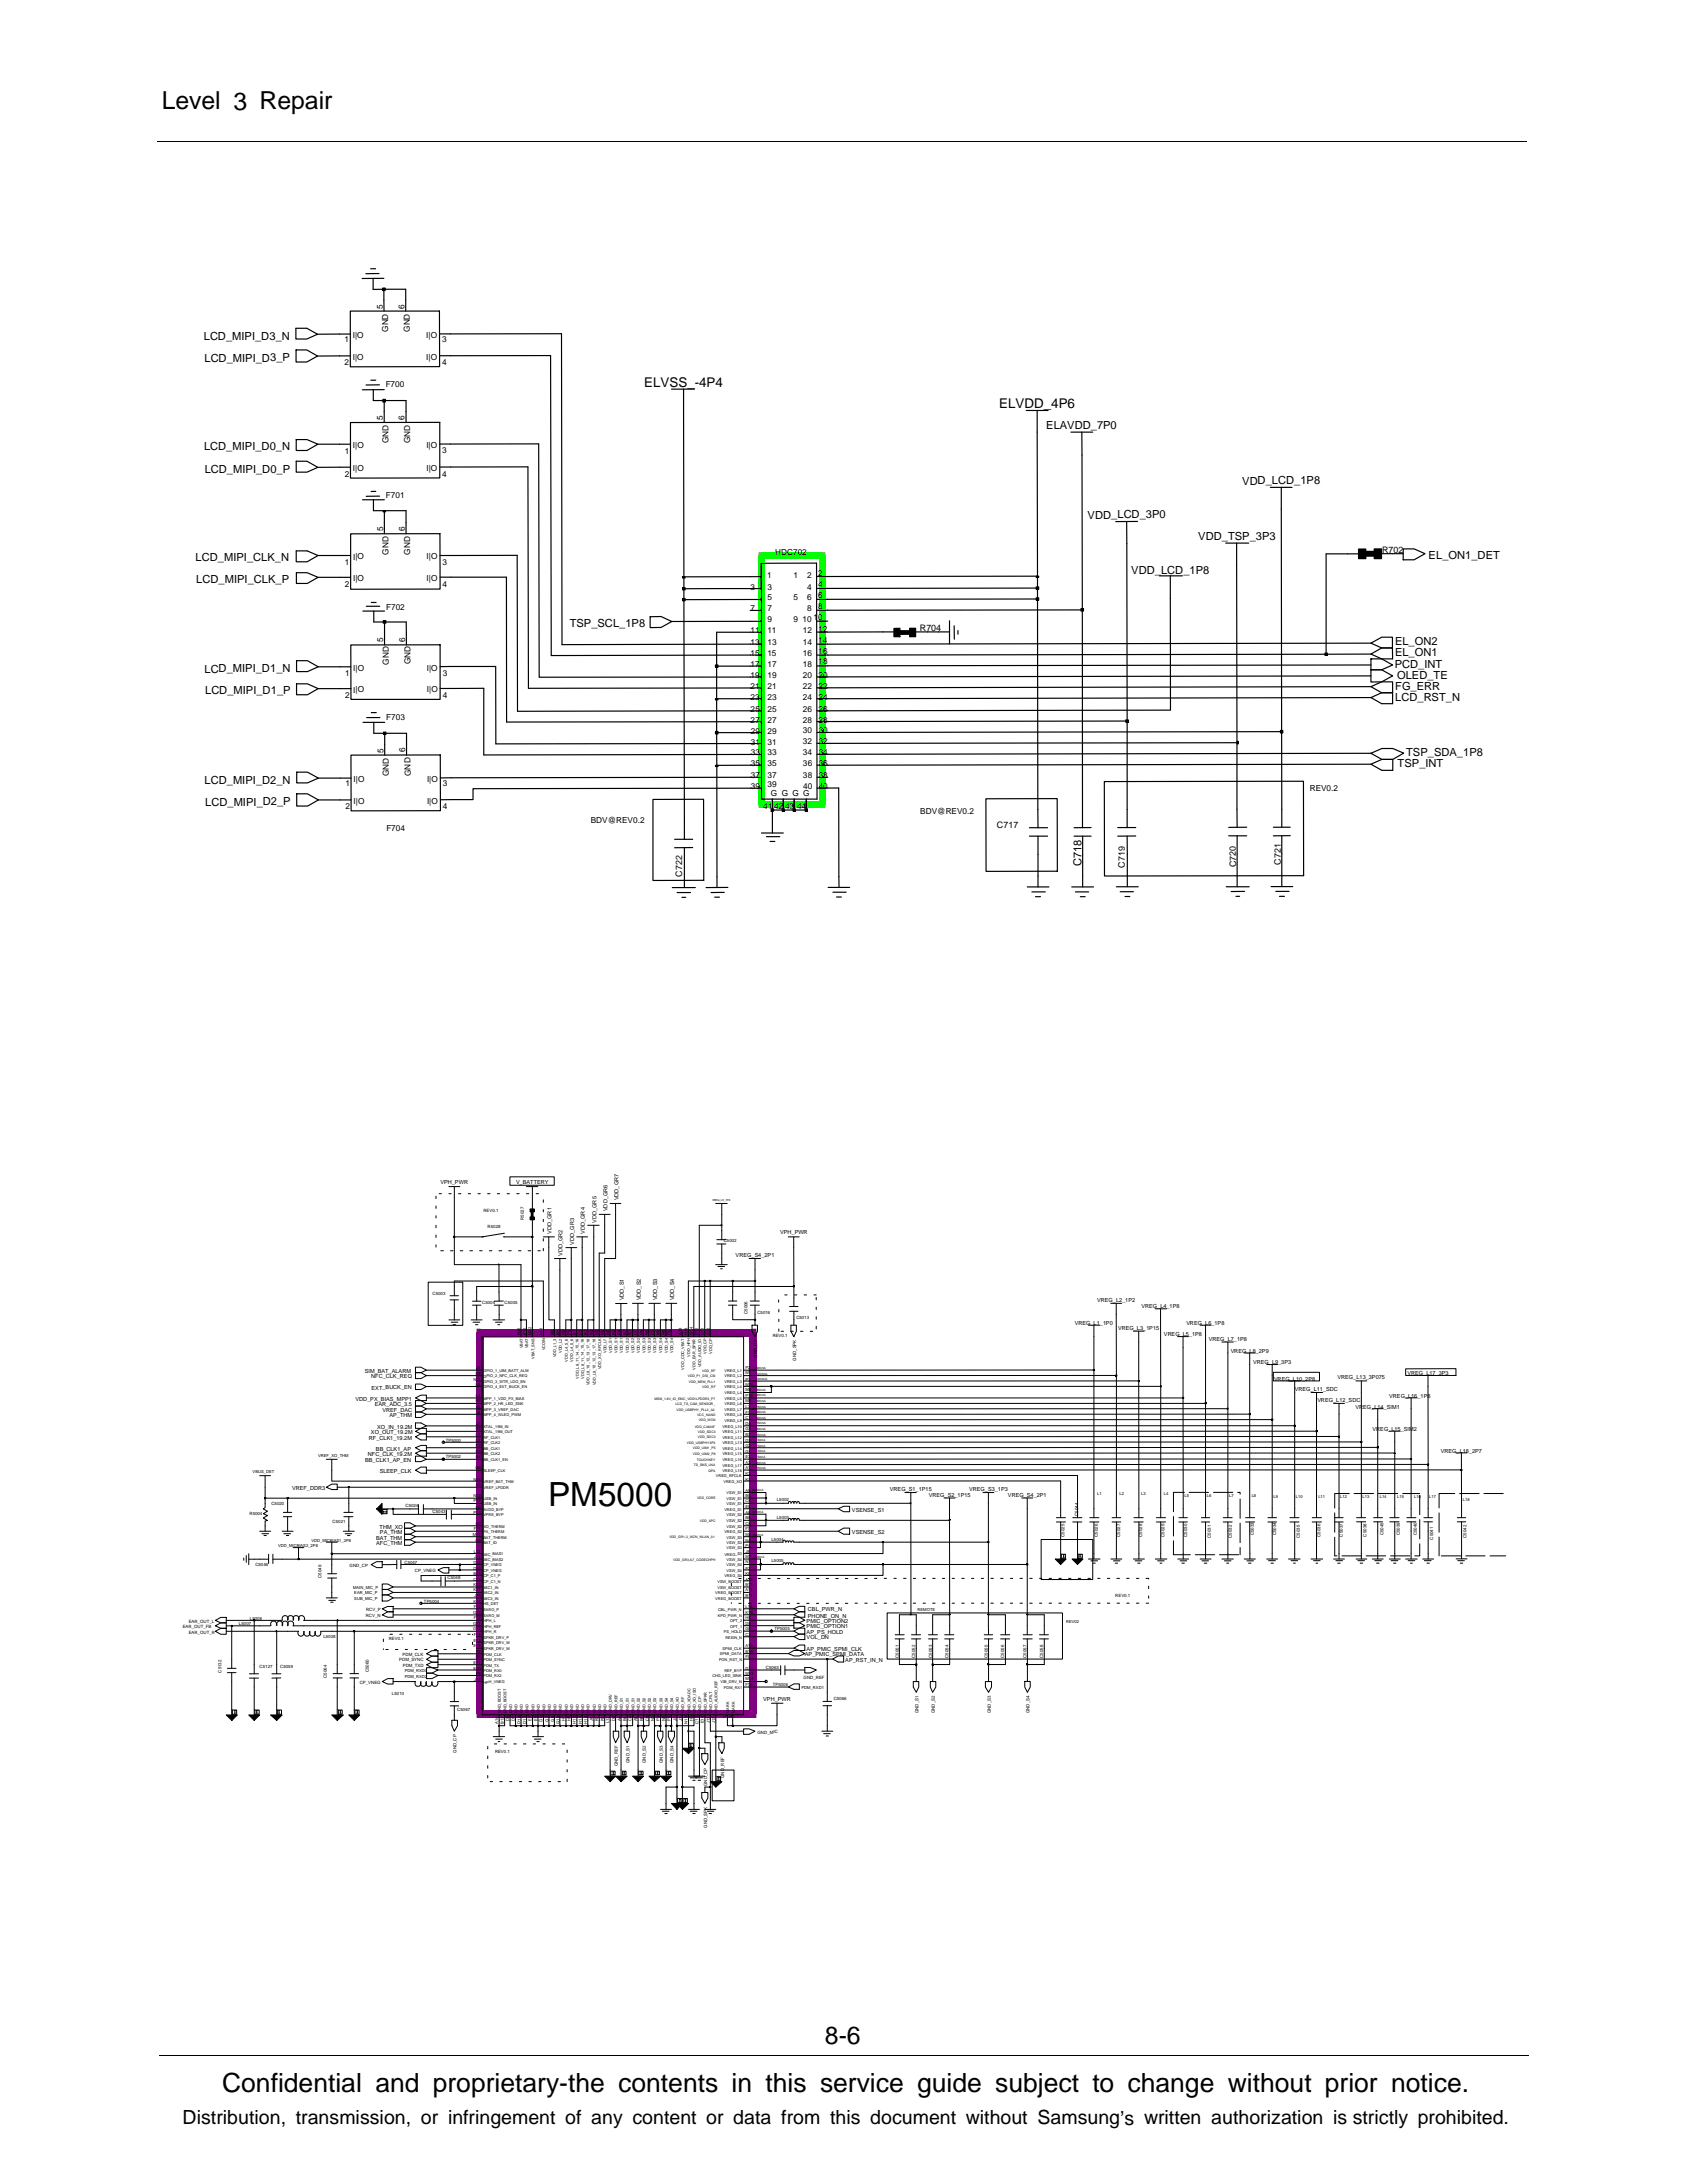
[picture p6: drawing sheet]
<svg xmlns="http://www.w3.org/2000/svg" width="216mm" height="279mm" viewBox="0 0 216 279" stroke-linecap="round" stroke-linejoin="round" font-family="sans-serif">
<defs><g id="words">
<text font-size="4.3" x="70.1" y="192.7">PM5000</text>
<text font-size="3.4" x="28.4" y="267.7">Confidential and proprietary-the contents in this service guide subject to change without prior notice.</text>
<g font-size="3.2">
<text x="20.7" y="14">Level 3 Repair</text>
<text x="105.6" y="261.6">8-6</text>
</g>
<text font-size="2.5" x="23.4" y="271.9">Distribution, transmission, or infringement of any content or data from this document without Samsung’s written authorization is strictly prohibited.</text>
<g font-size="1.7">
<text x="82.4" y="49.6">ELVSS_-4P4</text>
<text x="127.9" y="52.3">ELVDD_4P6</text>
</g>
<g font-size="1.4">
<text x="26.1" y="43.5">LCD_MIPI_D3_N</text>
<text x="26.2" y="46.3">LCD_MIPI_D3_P</text>
<text x="26.1" y="57.6">LCD_MIPI_D0_N</text>
<text x="133.9" y="54.9">ELAVDD_7P0</text>
<text x="26.2" y="60.5">LCD_MIPI_D0_P</text>
<text x="159" y="62">VDD_LCD_1P8</text>
<text x="25" y="71.8">LCD_MIPI_CLK_N</text>
<text x="139.2" y="66.4">VDD_LCD_3P0</text>
<text x="153.4" y="69.2">VDD_TSP_3P3</text>
<text x="182.8" y="71.6">EL_ON1_DET</text>
<text x="25.1" y="74.6">LCD_MIPI_CLK_P</text>
<text x="144.8" y="73.5">VDD_LCD_1P8</text>
<text x="72.9" y="80.3">TSP_SCL_1P8</text>
<text x="178.5" y="83.9">EL_ON1</text>
<text x="178.5" y="82.6">EL_ON2</text>
<text x="26.2" y="86.1">LCD_MIPI_D1_N</text>
<text x="26.2" y="88.9">LCD_MIPI_D1_P</text>
<text x="178.5" y="85.5">PCD_INT</text>
<text x="178.5" y="88.3">FG_ERR</text>
<text x="178.5" y="89.7">LCD_RST_N</text>
<text x="178.8" y="86.9">OLED_TE</text>
<text x="26.2" y="100.3">LCD_MIPI_D2_N</text>
<text x="178.9" y="98.2">TSP_INT</text>
<text x="180" y="96.8">TSP_SDA_1P8</text>
<text x="26.3" y="103.1">LCD_MIPI_D2_P</text>
<text x="138.4" y="110.9" transform="rotate(-90 138.4 110.9)">C718</text>
</g>
<g font-size="1.1">
<text x="49" y="39.5" transform="rotate(-90 49 39.5)">5</text>
<text x="51.8" y="39.5" transform="rotate(-90 51.8 39.5)">6</text>
<text x="44.1" y="43.8">1</text>
<text x="44.1" y="46.8">2</text>
<text x="45.1" y="43.3">I|O</text>
<text x="45.1" y="46.1">I|O</text>
<text x="49.7" y="42.5" transform="rotate(-90 49.7 42.5)">GND</text>
<text x="52.5" y="42.5" transform="rotate(-90 52.5 42.5)">GND</text>
<text x="54.5" y="43.2">I|O</text>
<text x="54.5" y="46.1">I|O</text>
<text x="56.6" y="43.8">3</text>
<text x="56.6" y="46.7">4</text>
<text x="49" y="53.7" transform="rotate(-90 49 53.7)">5</text>
<text x="49.4" y="49.6">F700</text>
<text x="51.8" y="53.7" transform="rotate(-90 51.8 53.7)">6</text>
<text x="44.1" y="58.1">1</text>
<text x="45.2" y="57.4">I|O</text>
<text x="49.7" y="56.7" transform="rotate(-90 49.7 56.7)">GND</text>
<text x="52.5" y="56.7" transform="rotate(-90 52.5 56.7)">GND</text>
<text x="54.6" y="57.4">I|O</text>
<text x="56.6" y="58">3</text>
<text x="44.1" y="61">2</text>
<text x="45.2" y="60.3">I|O</text>
<text x="49.4" y="63.8">F701</text>
<text x="54.6" y="60.3">I|O</text>
<text x="56.6" y="61">4</text>
<text x="45.2" y="71.6">I|O</text>
<text x="49" y="68" transform="rotate(-90 49 68)">5</text>
<text x="49.7" y="71" transform="rotate(-90 49.7 71)">GND</text>
<text x="51.8" y="68" transform="rotate(-90 51.8 68)">6</text>
<text x="52.5" y="71" transform="rotate(-90 52.5 71)">GND</text>
<text x="54.6" y="71.6">I|O</text>
<text x="99.2" y="71">HDC702</text>
<text x="176.9" y="70.7">R702</text>
<text x="44.1" y="72.3">1</text>
<text x="44.1" y="75.1">2</text>
<text x="45.2" y="74.4">I|O</text>
<text x="54.6" y="74.4">I|O</text>
<text x="56.6" y="72.3">3</text>
<text x="56.6" y="75.1">4</text>
<text x="96" y="75.5">3</text>
<text x="98.2" y="73.9">1</text>
<text x="98.2" y="76.9">5</text>
<text x="98.2" y="75.5">3</text>
<text x="101.5" y="73.9">1</text>
<text x="101.5" y="76.9">5</text>
<text x="103.3" y="73.9">2</text>
<text x="103.3" y="75.5">4</text>
<text x="103.3" y="76.8">6</text>
<text x="104.7" y="73.8">2</text>
<text x="104.7" y="75.2">4</text>
<text x="104.7" y="77.9">8</text>
<text x="104.7" y="76.5">6</text>
<text x="49" y="82.2" transform="rotate(-90 49 82.2)">5</text>
<text x="49.4" y="78">F702</text>
<text x="51.8" y="82.2" transform="rotate(-90 51.8 82.2)">6</text>
<text x="96" y="82.6">13</text>
<text x="96" y="81">11</text>
<text x="96" y="78.3">7</text>
<text x="96.1" y="84">15</text>
<text x="98.2" y="82.6">13</text>
<text x="98.2" y="79.7">9</text>
<text x="98.2" y="84">15</text>
<text x="98.2" y="81">11</text>
<text x="98.2" y="78.3">7</text>
<text x="101.5" y="79.7">9</text>
<text x="102.7" y="79.6">10</text>
<text x="102.7" y="82.6">14</text>
<text x="102.7" y="81">12</text>
<text x="102.7" y="84">16</text>
<text x="103.3" y="78.2">8</text>
<text x="104.1" y="79.3">10</text>
<text x="104.8" y="82.3">14</text>
<text x="104.8" y="80.9">12</text>
<text x="104.8" y="83.7">16</text>
<text x="117.7" y="80.7">R704</text>
<text x="44.2" y="86.6">1</text>
<text x="44.2" y="89.3">2</text>
<text x="45.2" y="85.9">I|O</text>
<text x="45.2" y="88.6">I|O</text>
<text x="49.7" y="85.1" transform="rotate(-90 49.7 85.1)">GND</text>
<text x="52.5" y="85" transform="rotate(-90 52.5 85)">GND</text>
<text x="54.6" y="85.8">I|O</text>
<text x="54.6" y="88.6">I|O</text>
<text x="56.7" y="86.5">3</text>
<text x="56.7" y="89.3">4</text>
<text x="96.1" y="85.4">17</text>
<text x="96.1" y="86.8">19</text>
<text x="96.1" y="88.2">21</text>
<text x="96.1" y="89.6">23</text>
<text x="98.2" y="85.4">17</text>
<text x="98.2" y="86.8">19</text>
<text x="98.2" y="88.2">21</text>
<text x="98.2" y="89.5">23</text>
<text x="102.7" y="85.4">18</text>
<text x="102.7" y="86.8">20</text>
<text x="102.7" y="88.2">22</text>
<text x="102.7" y="89.5">24</text>
<text x="104.8" y="85">18</text>
<text x="104.8" y="86.8">20</text>
<text x="104.8" y="88.2">22</text>
<text x="104.8" y="89.5">24</text>
<text x="49.4" y="92.1">F703</text>
<text x="96.1" y="92.5">27</text>
<text x="96.1" y="91.1">25</text>
<text x="96.1" y="95.3">31</text>
<text x="96.1" y="93.9">29</text>
<text x="98.2" y="91.1">25</text>
<text x="98.2" y="92.5">27</text>
<text x="98.2" y="93.9">29</text>
<text x="98.2" y="95.3">31</text>
<text x="102.8" y="93.9">30</text>
<text x="102.8" y="95.3">32</text>
<text x="102.8" y="92.5">28</text>
<text x="102.8" y="91.1">26</text>
<text x="104.8" y="92.5">28</text>
<text x="104.8" y="91.1">26</text>
<text x="104.8" y="93.9">30</text>
<text x="104.8" y="95.3">32</text>
<text x="44.2" y="100.6">1</text>
<text x="45.3" y="100.1">I|O</text>
<text x="49.1" y="96.3" transform="rotate(-90 49.1 96.3)">5</text>
<text x="49.8" y="99.3" transform="rotate(-90 49.8 99.3)">GND</text>
<text x="51.8" y="96.3" transform="rotate(-90 51.8 96.3)">6</text>
<text x="52.6" y="99.3" transform="rotate(-90 52.6 99.3)">GND</text>
<text x="54.7" y="100.1">I|O</text>
<text x="56.7" y="100.6">3</text>
<text x="96.1" y="99.6">37</text>
<text x="96.1" y="101">39</text>
<text x="96.1" y="98.1">35</text>
<text x="96.1" y="96.7">33</text>
<text x="98.2" y="100.7">39</text>
<text x="98.2" y="96.7">33</text>
<text x="98.2" y="98.1">35</text>
<text x="98.2" y="99.6">37</text>
<text x="98.7" y="101.9">G G G G</text>
<text x="102.8" y="99.6">38</text>
<text x="102.8" y="98">36</text>
<text x="102.8" y="96.7">34</text>
<text x="102.8" y="101">40</text>
<text x="104.8" y="99.6">38</text>
<text x="104.8" y="101">40</text>
<text x="104.8" y="98">36</text>
<text x="104.8" y="96.7">34</text>
<text x="167.6" y="101.3">REV0.2</text>
<text x="44.2" y="103.6">2</text>
<text x="45.3" y="102.9">I|O</text>
<text x="49.4" y="106.4">F704</text>
<text x="54.7" y="102.9">I|O</text>
<text x="56.7" y="103.5">4</text>
<text x="75.6" y="105.3">BDV@REV0.2</text>
<text x="97.7" y="103.5">41</text>
<text x="99.1" y="103.5">42</text>
<text x="100.5" y="103.5">43</text>
<text x="102" y="103.5">44</text>
<text x="117.8" y="104.1">BDV@REV0.2</text>
<text x="127.6" y="105.9">C717</text>
<text x="87.3" y="112.2" transform="rotate(-90 87.3 112.2)">C722</text>
<text x="144" y="111" transform="rotate(-90 144 111)">C719</text>
<text x="158.2" y="111" transform="rotate(-90 158.2 111)">C720</text>
<text x="163.9" y="110.7" transform="rotate(-90 163.9 110.7)">C721</text>
</g>
<g font-size=".7">
<text x="56.4" y="151.5">VPH_PWR</text>
<text x="66" y="151.5">V_BATTERY</text>
<text x="77.7" y="155" transform="rotate(-90 77.7 155)">VDD_GR6</text>
<text x="79.1" y="153.6" transform="rotate(-90 79.1 153.6)">VDD_GR7</text>
<text x="70.6" y="157.9" transform="rotate(-90 70.6 157.9)">VDD_GR1</text>
<text x="72" y="160.8" transform="rotate(-90 72 160.8)">VDD_GR2</text>
<text x="73.5" y="159.3" transform="rotate(-90 73.5 159.3)">VDD_GR3</text>
<text x="74.9" y="157.9" transform="rotate(-90 74.9 157.9)">VDD_GR4</text>
<text x="76.3" y="156.5" transform="rotate(-90 76.3 156.5)">VDD_GR5</text>
<text x="94.1" y="160.9">VREG_S4_2P1</text>
<text x="99.8" y="157.9">VPH_PWR</text>
<text x="79.8" y="166.4" transform="rotate(-90 79.8 166.4)">VDD_S1</text>
<text x="82" y="166.4" transform="rotate(-90 82 166.4)">VDD_S2</text>
<text x="84.1" y="166.4" transform="rotate(-90 84.1 166.4)">VDD_S3</text>
<text x="86.3" y="166.4" transform="rotate(-90 86.3 166.4)">VDD_S4</text>
<text x="140.4" y="166.6">VREG_L2_1P2</text>
<text x="146.1" y="167.4">VREG_L4_1P8</text>
<text x="137.5" y="169.6">VREG_L1_1P0</text>
<text x="143.1" y="170.3">VREG_L3_1P15</text>
<text x="148.9" y="171">VREG_L5_1P8</text>
<text x="151.8" y="169.6">VREG_L6_1P8</text>
<text x="154.7" y="171.7">VREG_L7_1P8</text>
<text x="157.5" y="173.1">VREG_L8_2P9</text>
<text x="45.5" y="179.3">VDD_PX_BIAS_MPP1</text>
<text x="46.7" y="175.7">SIM_BAT_ALARM</text>
<text x="47.5" y="176.4">NFC_CLK_REQ</text>
<text x="47.6" y="177.8">EXT_BUCK_EN</text>
<text x="160.4" y="174.5">VREG_L9_3P3</text>
<text x="163" y="176.7">VREG_L10_2P8</text>
<text x="165.7" y="178">VREG_L11_SDC</text>
<text x="168.6" y="179.4">VREG_L12_SDC</text>
<text x="171.2" y="176.6">VREG_L13_3P075</text>
<text x="177.8" y="178.9">VREG_L16_1P8</text>
<text x="180.1" y="176">VREG_L17_3P3</text>
<text x="47.2" y="184.3">RF_CLK1_19.2M</text>
<text x="47.5" y="183.6">XO_OUT_19.2M</text>
<text x="48" y="180">EAR_ADC_3.5</text>
<text x="48.1" y="185.7">BB_CLK1_AP</text>
<text x="48.3" y="182.9">XO_IN_19.2M</text>
<text x="49" y="180.7">VREF_DAC</text>
<text x="49.8" y="181.4">AP_THM</text>
<text x="173.5" y="180.3">VREG_L14_SIM1</text>
<text x="175.6" y="183.1">VREG_L15_SIM2</text>
<text x="37.4" y="190.7">VREF_DDR3</text>
<text x="46.7" y="187.1">BB_CLK1_AP_EN</text>
<text x="47.1" y="186.4">NFC_CLK_19.2M</text>
<text x="48.6" y="188.5">SLEEP_CLK</text>
<text x="113.9" y="190.8">VREG_S1_1P15</text>
<text x="118.9" y="191.5">VREG_S2_1P15</text>
<text x="124" y="190.8">VREG_S3_1P3</text>
<text x="129" y="191.5">VREG_S4_2P1</text>
<text x="184.4" y="186">VREG_L18_2P7</text>
<text x="48.2" y="197.8">AFC_THM</text>
<text x="48.2" y="197.1">BAT_THM</text>
<text x="48.6" y="195.6">THM_XO</text>
<text x="48.6" y="196.4">PA_THM</text>
<text x="109" y="193.5">VSENSE_S1</text>
<text x="109" y="196.3">VSENSE_S2</text>
<text x="103.2" y="207.7">PMIC_OPTION2</text>
<text x="103.2" y="208.4">PMIC_OPTION1</text>
<text x="103.2" y="209.1">AP_PS_HOLD</text>
<text x="103.2" y="209.8">VOL_DN</text>
<text x="103.4" y="207">PHONE_ON_N</text>
<text x="103.4" y="206.2">CBL_PWR_N</text>
<text x="103" y="212">AP_PMIC_SPMI_DATA</text>
<text x="103.2" y="211.3">AP_PMIC_SPMI_CLK</text>
<text x="108.2" y="212.7">AP_RST_IN_N</text>
<text x="97.7" y="217.7">VPH_PWR</text>
</g>
<g font-size=".6">
<text x="61.9" y="155.1">REV0.1</text>
<text x="62.4" y="157.2">R5028</text>
<text x="67.1" y="156.1" transform="rotate(-90 67.1 156.1)">R5027</text>
<text x="92.6" y="158.9">C5002</text>
<text x="55.4" y="165.7">C5003</text>
<text x="61.7" y="166.9">C5004</text>
<text x="64.6" y="166.9">C5005</text>
<text x="95.7" y="168.2" transform="rotate(-90 95.7 168.2)">C5006</text>
<text x="96.9" y="173.8" transform="rotate(-90 96.9 173.8)">GND_CP</text>
<text x="96.9" y="168.1">C5016</text>
<text x="98.9" y="171.2">REV0.1</text>
<text x="101.9" y="168.8">C5013</text>
<text x="101.9" y="174.2" transform="rotate(-90 101.9 174.2)">GND_SPK</text>
<text x="57" y="184.6">TP5000</text>
<text x="57" y="186.7">TP5002</text>
<text x="31.9" y="193.9">R5004</text>
<text x="34.7" y="192.7">C5020</text>
<text x="42.6" y="195">C5021</text>
<text x="51.9" y="192.9">C5024</text>
<text x="55.4" y="193.6">C5043</text>
<text x="98.7" y="197.3">L5004</text>
<text x="99.4" y="192.1">L5002</text>
<text x="99.4" y="194.4">L5003</text>
<text x="136.2" y="196.7" transform="rotate(-90 136.2 196.7)">C5025</text>
<text x="138" y="194" transform="rotate(-90 138 194)">C5044</text>
<text x="140.5" y="196.7" transform="rotate(-90 140.5 196.7)">C5026</text>
<text x="143.4" y="196.7" transform="rotate(-90 143.4 196.7)">C5027</text>
<text x="146.2" y="196.7" transform="rotate(-90 146.2 196.7)">C5028</text>
<text x="149" y="196.7" transform="rotate(-90 149 196.7)">C5029</text>
<text x="151.9" y="196.7" transform="rotate(-90 151.9 196.7)">C5030</text>
<text x="154.9" y="196.8" transform="rotate(-90 154.9 196.8)">C5031</text>
<text x="157.6" y="196.8" transform="rotate(-90 157.6 196.8)">C5032</text>
<text x="160.4" y="196.5" transform="rotate(-90 160.4 196.5)">C5033</text>
<text x="163.3" y="196.5" transform="rotate(-90 163.3 196.5)">C5034</text>
<text x="166.3" y="196.8" transform="rotate(-90 166.3 196.8)">C5035</text>
<text x="169" y="196.7" transform="rotate(-90 169 196.7)">C5036</text>
<text x="171.9" y="196.7" transform="rotate(-90 171.9 196.7)">C5037</text>
<text x="174.9" y="196.7" transform="rotate(-90 174.9 196.7)">C5038</text>
<text x="177.1" y="196.5" transform="rotate(-90 177.1 196.5)">C5045</text>
<text x="179.2" y="196.5" transform="rotate(-90 179.2 196.5)">C5039</text>
<text x="181.3" y="196.5" transform="rotate(-90 181.3 196.5)">C5040</text>
<text x="183.4" y="197" transform="rotate(-90 183.4 197)">C5041</text>
<text x="187.7" y="196.8" transform="rotate(-90 187.7 196.8)">C5042</text>
<text x="32.7" y="200.5">C5046</text>
<text x="41.1" y="202" transform="rotate(-90 41.1 202)">C5049</text>
<text x="44.7" y="200.6">GND_CP</text>
<text x="51.8" y="200.2">C5047</text>
<text x="53.1" y="201.3">CP_VNEG</text>
<text x="57.3" y="202.1">C5048</text>
<text x="98.7" y="199.9">L5005</text>
<text x="23.4" y="208.4">EAR_OUT_FB</text>
<text x="24.2" y="209.1">EAR_OUT_R</text>
<text x="24.2" y="207.7">EAR_OUT_L</text>
<text x="30.6" y="208">L5007</text>
<text x="32" y="207.3">L5006</text>
<text x="41.4" y="209.6">L5008</text>
<text x="46.8" y="207">RCV_N</text>
<text x="46.9" y="206.2">RCV_P</text>
<text x="49.8" y="210">REV0.1</text>
<text x="54.3" y="205.2">TP5004</text>
<text x="99.1" y="208.7">TP5005</text>
<text x="142.7" y="204.4">REV0.1</text>
<text x="28.3" y="214.1" transform="rotate(-90 28.3 214.1)">C5132</text>
<text x="33.2" y="213.5">C5127</text>
<text x="35.9" y="213.5">C5059</text>
<text x="41.8" y="214.8" transform="rotate(-90 41.8 214.8)">C5064</text>
<text x="46" y="215.5">CP_VNEG</text>
<text x="47.2" y="214" transform="rotate(-90 47.2 214)">C5060</text>
<text x="51.1" y="212.6">PDM_SYNC</text>
<text x="51.5" y="211.9">PDM_CLK</text>
<text x="51.6" y="213.3">PDM_TXD</text>
<text x="98" y="213.7">C5063</text>
<text x="98.9" y="215.8">TP5006</text>
<text x="102.8" y="214.9">GND_REF</text>
<text x="115" y="212.2" transform="rotate(-90 115 212.2)">C5051</text>
<text x="117.1" y="212.2" transform="rotate(-90 117.1 212.2)">C5052</text>
<text x="119.3" y="212.2" transform="rotate(-90 119.3 212.2)">C5053</text>
<text x="121.4" y="212.2" transform="rotate(-90 121.4 212.2)">C5054</text>
<text x="126.4" y="212.2" transform="rotate(-90 126.4 212.2)">C5055</text>
<text x="128.5" y="212.2" transform="rotate(-90 128.5 212.2)">C5056</text>
<text x="131.4" y="212.2" transform="rotate(-90 131.4 212.2)">C5057</text>
<text x="133.5" y="212.2" transform="rotate(-90 133.5 212.2)">C5058</text>
<text x="50.2" y="216.9">L5010</text>
<text x="58.5" y="219">C5067</text>
<text x="97" y="221.9">GND_MIC</text>
<text x="106.7" y="217.6">C5066</text>
<text x="117.6" y="219.3" transform="rotate(-90 117.6 219.3)">GND_S1</text>
<text x="119.7" y="219.3" transform="rotate(-90 119.7 219.3)">GND_S2</text>
<text x="126.8" y="219.3" transform="rotate(-90 126.8 219.3)">GND_S3</text>
<text x="131.8" y="219.3" transform="rotate(-90 131.8 219.3)">GND_S4</text>
<text x="58.4" y="224.3" transform="rotate(-90 58.4 224.3)">GND_CP</text>
<text x="63.4" y="224.4">REV0.1</text>
<text x="79.1" y="226.1" transform="rotate(-90 79.1 226.1)">GND_REF</text>
<text x="80.6" y="225.6" transform="rotate(-90 80.6 225.6)">GND_S1</text>
<text x="82.7" y="225.6" transform="rotate(-90 82.7 225.6)">GND_S2</text>
<text x="84.8" y="225.6" transform="rotate(-90 84.8 225.6)">GND_S3</text>
<text x="86.2" y="225.6" transform="rotate(-90 86.2 225.6)">GND_S4</text>
<text x="92.7" y="227.5" transform="rotate(-90 92.7 227.5)">GND_REF</text>
<text x="90.5" y="233.9" transform="rotate(-90 90.5 233.9)">GND_SPK</text>
<text x="90.5" y="228.6" transform="rotate(-90 90.5 228.6)">GND_CP</text>
</g>
<g font-size=".5">
<text x="66.6" y="170.9" transform="rotate(-90 66.6 170.9)">N12</text>
<text x="66.9" y="172.6" transform="rotate(-90 66.9 172.6)">VBAT</text>
<text x="67.3" y="170.9" transform="rotate(-90 67.3 170.9)">P12</text>
<text x="67.6" y="172.6" transform="rotate(-90 67.6 172.6)">VBAT</text>
<text x="68" y="170.9" transform="rotate(-90 68 170.9)">M12</text>
<text x="68.4" y="173.9" transform="rotate(-90 68.4 173.9)">VBAT_SNS</text>
<text x="69.4" y="170.9" transform="rotate(-90 69.4 170.9)">L11</text>
<text x="69.8" y="172.8" transform="rotate(-90 69.8 172.8)">VCOIN</text>
<text x="70.9" y="170.9" transform="rotate(-90 70.9 170.9)">N2</text>
<text x="71.2" y="173.7" transform="rotate(-90 71.2 173.7)">VDD_L1_3</text>
<text x="71.6" y="170.9" transform="rotate(-90 71.6 170.9)">N1</text>
<text x="71.9" y="173.2" transform="rotate(-90 71.9 173.2)">VDD_L2</text>
<text x="72.3" y="170.9" transform="rotate(-90 72.3 170.9)">N9</text>
<text x="73" y="170.9" transform="rotate(-90 73 170.9)">P9</text>
<text x="73.7" y="170.9" transform="rotate(-90 73.7 170.9)">E1</text>
<text x="74.5" y="170.9" transform="rotate(-90 74.5 170.9)">E2</text>
<text x="75.2" y="170.9" transform="rotate(-90 75.2 170.9)">B1</text>
<text x="75.9" y="170.9" transform="rotate(-90 75.9 170.9)">B2</text>
<text x="76.6" y="170.9" transform="rotate(-90 76.6 170.9)">M2</text>
<text x="77.3" y="170.9" transform="rotate(-90 77.3 170.9)">M3</text>
<text x="77.6" y="173.2" transform="rotate(-90 77.6 173.2)">VDD_L7</text>
<text x="78" y="170.9" transform="rotate(-90 78 170.9)">A6</text>
<text x="78.3" y="173.2" transform="rotate(-90 78.3 173.2)">VDD_S1</text>
<text x="78.7" y="170.9" transform="rotate(-90 78.7 170.9)">B6</text>
<text x="79" y="173.2" transform="rotate(-90 79 173.2)">VDD_S1</text>
<text x="79.4" y="170.9" transform="rotate(-90 79.4 170.9)">C6</text>
<text x="79.7" y="173.2" transform="rotate(-90 79.7 173.2)">VDD_S1</text>
<text x="80.1" y="170.9" transform="rotate(-90 80.1 170.9)">A7</text>
<text x="80.5" y="173.2" transform="rotate(-90 80.5 173.2)">VDD_S2</text>
<text x="80.8" y="170.9" transform="rotate(-90 80.8 170.9)">B7</text>
<text x="81.2" y="173.2" transform="rotate(-90 81.2 173.2)">VDD_S2</text>
<text x="81.5" y="170.9" transform="rotate(-90 81.5 170.9)">C7</text>
<text x="81.9" y="173.2" transform="rotate(-90 81.9 173.2)">VDD_S2</text>
<text x="82.3" y="170.9" transform="rotate(-90 82.3 170.9)">M5</text>
<text x="82.6" y="173.2" transform="rotate(-90 82.6 173.2)">VDD_S3</text>
<text x="83" y="170.9" transform="rotate(-90 83 170.9)">N5</text>
<text x="83.3" y="173.2" transform="rotate(-90 83.3 173.2)">VDD_S3</text>
<text x="83.7" y="170.9" transform="rotate(-90 83.7 170.9)">P5</text>
<text x="84" y="173.2" transform="rotate(-90 84 173.2)">VDD_S3</text>
<text x="84.4" y="170.9" transform="rotate(-90 84.4 170.9)">M6</text>
<text x="84.8" y="173.2" transform="rotate(-90 84.8 173.2)">VDD_S4</text>
<text x="85.1" y="170.9" transform="rotate(-90 85.1 170.9)">N6</text>
<text x="85.4" y="173.2" transform="rotate(-90 85.4 173.2)">VDD_S4</text>
<text x="85.8" y="170.9" transform="rotate(-90 85.8 170.9)">P6</text>
<text x="86.1" y="173.2" transform="rotate(-90 86.1 173.2)">VDD_S4</text>
<text x="87.3" y="170.9" transform="rotate(-90 87.3 170.9)">A13</text>
<text x="88" y="170.9" transform="rotate(-90 88 170.9)">H13</text>
<text x="88.3" y="173.6" transform="rotate(-90 88.3 173.6)">VDD_HPH</text>
<text x="88.7" y="170.9" transform="rotate(-90 88.7 170.9)">G14</text>
<text x="89.4" y="170.9" transform="rotate(-90 89.4 170.9)">D12</text>
<text x="90.1" y="170.9" transform="rotate(-90 90.1 170.9)">C11</text>
<text x="90.4" y="173.3" transform="rotate(-90 90.4 173.3)">VDD_CP</text>
<text x="90.8" y="170.9" transform="rotate(-90 90.8 170.9)">C12</text>
<text x="91.1" y="173.3" transform="rotate(-90 91.1 173.3)">VDD_CP</text>
<text x="60.6" y="176.7">N11</text>
<text x="60.9" y="179.5">K4</text>
<text x="60.9" y="175.9">H6</text>
<text x="60.9" y="178.8">L4</text>
<text x="60.9" y="177.4">L8</text>
<text x="61" y="175.2">J7</text>
<text x="61.9" y="177">GPIO_3_WTR_LDO_EN</text>
<text x="61.9" y="179.2">MPP_1_VDD_PX_BIAS</text>
<text x="61.9" y="177.7">GPIO_4_EXT_BUCK_EN</text>
<text x="61.9" y="179.9">MPP_2_HR_LED_SNK</text>
<text x="61.9" y="175.6">GPIO_1_UIM_BATT_ALM</text>
<text x="61.9" y="176.3">GPIO_2_NFC_CLK_REQ</text>
<text x="72.7" y="174.3" transform="rotate(-90 72.7 174.3)">VDD_L4_5_6</text>
<text x="73.4" y="174.3" transform="rotate(-90 73.4 174.3)">VDD_L4_5_6</text>
<text x="74.1" y="176.5" transform="rotate(-90 74.1 176.5)">VDD_L8_11_14_15_16</text>
<text x="74.8" y="176.5" transform="rotate(-90 74.8 176.5)">VDD_L8_11_14_15_16</text>
<text x="75.5" y="177.3" transform="rotate(-90 75.5 177.3)">VDD_L9_10_12_13_17_18</text>
<text x="76.2" y="177.3" transform="rotate(-90 76.2 177.3)">VDD_L9_10_12_13_17_18</text>
<text x="76.9" y="175.3" transform="rotate(-90 76.9 175.3)">VDD_XO_RFCLK</text>
<text x="87.6" y="175.3" transform="rotate(-90 87.6 175.3)">VDD_CDC_VBAT</text>
<text x="89" y="175.3" transform="rotate(-90 89 175.3)">VDD_EAR_SPKR</text>
<text x="89.7" y="175" transform="rotate(-90 89.7 175)">VDD_AUDIO_IO</text>
<text x="92.7" y="175.6">VREG_L1</text>
<text x="92.7" y="177">VREG_L3</text>
<text x="92.7" y="179.2">VREG_L5</text>
<text x="92.7" y="179.9">VREG_L6</text>
<text x="92.7" y="178.5">VREG_L4</text>
<text x="92.7" y="177.7">VREG_L4</text>
<text x="92.7" y="176.3">VREG_L2</text>
<text x="95.4" y="175.2">P2</text>
<text x="95.4" y="176.7">P1</text>
<text x="95.4" y="178.8">P10</text>
<text x="95.4" y="179.5">M</text>
<text x="95.4" y="178.1">M</text>
<text x="95.4" y="177.4">M</text>
<text x="95.4" y="175.9">M</text>
<text x="95.8" y="179.5">8</text>
<text x="95.8" y="178.1">9</text>
<text x="95.8" y="177.4">10</text>
<text x="95.8" y="175.9">1</text>
<text x="60.9" y="183.1">H2</text>
<text x="60.9" y="184.6">L2</text>
<text x="60.9" y="183.8">L1</text>
<text x="60.9" y="185.3">F2</text>
<text x="60.9" y="185.9">F3</text>
<text x="61" y="180.2">J4</text>
<text x="61" y="181">J5</text>
<text x="61" y="182.4">J1</text>
<text x="61.9" y="184.8">RF_CLK2</text>
<text x="61.9" y="184.1">RF_CLK1</text>
<text x="61.9" y="180.6">MPP_3_VREF_DAC</text>
<text x="61.9" y="181.3">MPP_4_WLED_PWM</text>
<text x="61.9" y="183.4">XTAL_19M_OUT</text>
<text x="61.9" y="182.7">XTAL_19M_IN</text>
<text x="61.9" y="185.5">BB_CLK1</text>
<text x="92.5" y="185.5">VREG_L14</text>
<text x="92.5" y="183.4">VREG_L11</text>
<text x="92.5" y="184.8">VREG_L13</text>
<text x="92.5" y="182.7">VREG_L10</text>
<text x="92.5" y="184.1">VREG_L12</text>
<text x="92.7" y="180.6">VREG_L7</text>
<text x="92.7" y="181.3">VREG_L8</text>
<text x="92.7" y="181.9">VREG_L9</text>
<text x="95.4" y="180.2">L3</text>
<text x="95.4" y="185.2">G2</text>
<text x="95.4" y="183.1">G3</text>
<text x="95.4" y="185.9">G1</text>
<text x="95.4" y="181">F1</text>
<text x="95.4" y="184.5">D3</text>
<text x="95.4" y="182.4">D4</text>
<text x="95.4" y="181.7">C1</text>
<text x="95.4" y="183.8">B3</text>
<text x="32.3" y="188.6">VBUS_DET</text>
<text x="40.7" y="186.5">VREF_XO_THM</text>
<text x="60.6" y="191.6">N13</text>
<text x="60.6" y="189.5">N14</text>
<text x="60.8" y="188">G6</text>
<text x="60.9" y="190.2">A2</text>
<text x="60.9" y="186.6">E4</text>
<text x="61.9" y="192">USB_IN</text>
<text x="61.9" y="189.8">VREF_BAT_THM</text>
<text x="61.9" y="188.4">SLEEP_CLK</text>
<text x="61.9" y="186.2">BB_CLK2</text>
<text x="61.9" y="187">BB_CLK1_EN</text>
<text x="61.9" y="190.6">VREF_LPDDR</text>
<text x="91.6" y="189.1">VREG_RFCLK</text>
<text x="92.5" y="186.2">VREG_L15</text>
<text x="92.5" y="187">VREG_L16</text>
<text x="92.5" y="188.4">VREG_L18</text>
<text x="92.5" y="187.7">VREG_L17</text>
<text x="92.6" y="189.8">VREG_XO</text>
<text x="93" y="192">VSW_S1</text>
<text x="93" y="191.3">VSW_S1</text>
<text x="95.4" y="188.8">K3</text>
<text x="95.4" y="189.5">K1</text>
<text x="95.4" y="186.6">E3</text>
<text x="95.4" y="191.6">B5</text>
<text x="95.4" y="190.9">A5</text>
<text x="95.4" y="188">A1</text>
<text x="95.4" y="187.3">A3</text>
<text x="140.4" y="191.4">L1</text>
<text x="143.3" y="191.4">L2</text>
<text x="146" y="191.4">L3</text>
<text x="148.9" y="191.4">L4</text>
<text x="151.6" y="191.6">L5</text>
<text x="154.5" y="191.6">L6</text>
<text x="157.3" y="191.6">L7</text>
<text x="160.2" y="191.6">L8</text>
<text x="163" y="191.8">L9</text>
<text x="165.8" y="191.8">L10</text>
<text x="168.7" y="191.8">L11</text>
<text x="171.5" y="191.8">L12</text>
<text x="174.4" y="191.8">L13</text>
<text x="176.6" y="191.8">L14</text>
<text x="178.8" y="191.8">L15</text>
<text x="181" y="191.8">L16</text>
<text x="182.9" y="191.8">L17</text>
<text x="39.9" y="197.3">VDD_MICBIAS1_2P8</text>
<text x="60.5" y="196.6">M11</text>
<text x="60.6" y="192.3">P13</text>
<text x="60.6" y="193.8">P14</text>
<text x="60.6" y="195.9">F11</text>
<text x="60.8" y="197.3">G9</text>
<text x="60.9" y="195.2">K2</text>
<text x="60.9" y="193.1">C2</text>
<text x="61.9" y="192.7">USB_IN</text>
<text x="61.9" y="194.1">VPRE_BYP</text>
<text x="61.9" y="196.9">BAT_THERM</text>
<text x="61.9" y="195.5">XO_THERM</text>
<text x="61.9" y="197.6">BAT_ID</text>
<text x="61.9" y="196.2">PA_THERM</text>
<text x="61.9" y="193.4">AVDD_BYP</text>
<text x="92.7" y="196.2">VREG_S2</text>
<text x="92.7" y="193.4">VREG_S1</text>
<text x="93" y="197.6">VSW_S3</text>
<text x="93" y="196.9">VSW_S3</text>
<text x="93" y="192.6">VSW_S1</text>
<text x="93" y="195.5">VSW_S2</text>
<text x="93" y="194.8">VSW_S2</text>
<text x="93" y="194.1">VSW_S2</text>
<text x="95.4" y="197.3">N4</text>
<text x="95.4" y="196.6">M</text>
<text x="95.4" y="195.9">F7</text>
<text x="95.4" y="193.1">E5</text>
<text x="95.4" y="192.3">C5</text>
<text x="95.4" y="195.2">C8</text>
<text x="95.4" y="194.5">B8</text>
<text x="95.4" y="193.8">A8</text>
<text x="95.8" y="196.6">4</text>
<text x="187.2" y="192.1">L18</text>
<text x="35.6" y="198">VDD_MICBIAS2_2P8</text>
<text x="45.2" y="203.4">MAIN_MIC_P</text>
<text x="60.6" y="203.7">K11</text>
<text x="60.6" y="203">K13</text>
<text x="60.6" y="200.1">D13</text>
<text x="60.6" y="200.9">D14</text>
<text x="60.6" y="202.3">C14</text>
<text x="60.6" y="201.6">B14</text>
<text x="60.6" y="198.7">L12</text>
<text x="60.7" y="199.4">J11</text>
<text x="61.9" y="199.1">MIC_BIAS1</text>
<text x="61.9" y="203.3">MIC1_IN</text>
<text x="61.9" y="199.8">MIC_BIAS2</text>
<text x="61.9" y="200.5">CP_VNEG</text>
<text x="61.9" y="201.2">CP_VNEG</text>
<text x="61.9" y="202.6">CP_C1_N</text>
<text x="61.9" y="201.9">CP_C1_P</text>
<text x="91.8" y="203.3">VSW_BOOST</text>
<text x="91.8" y="202.6">VSW_BOOST</text>
<text x="92.7" y="201.9">VREG_S4</text>
<text x="92.7" y="199.1">VREG_S3</text>
<text x="93" y="198.3">VSW_S3</text>
<text x="93" y="201.2">VSW_S4</text>
<text x="93" y="200.5">VSW_S4</text>
<text x="93" y="199.8">VSW_S4</text>
<text x="95.4" y="198">P4</text>
<text x="95.4" y="200.9">P7</text>
<text x="95.4" y="200.1">N7</text>
<text x="95.4" y="199.4">M</text>
<text x="95.4" y="201.6">K8</text>
<text x="95.4" y="198.7">J8</text>
<text x="95.4" y="203">B12</text>
<text x="95.4" y="203.7">A11</text>
<text x="95.4" y="202.3">A12</text>
<text x="95.8" y="199.4">7</text>
<text x="45.3" y="204.8">SUB_MIC_P</text>
<text x="45.3" y="204.1">EAR_MIC_P</text>
<text x="60.6" y="208">G11</text>
<text x="60.6" y="208.7">G12</text>
<text x="60.6" y="206.6">G13</text>
<text x="60.6" y="205.2">K14</text>
<text x="60.6" y="207.3">F12</text>
<text x="60.6" y="205.9">F13</text>
<text x="60.6" y="209.4">F14</text>
<text x="60.7" y="204.4">J10</text>
<text x="61.9" y="204">MIC2_IN</text>
<text x="61.9" y="205.4">HS_DET</text>
<text x="61.9" y="204.7">MIC3_IN</text>
<text x="61.9" y="208.3">HPH_REF</text>
<text x="61.9" y="209">HPH_R</text>
<text x="61.9" y="206.9">EARO_M</text>
<text x="61.9" y="207.6">HPH_L</text>
<text x="61.9" y="206.1">EARO_P</text>
<text x="61.9" y="209.7">SPKR_DRV_P</text>
<text x="91.5" y="204.7">VREG_BOOST</text>
<text x="91.5" y="204">VREG_BOOST</text>
<text x="91.9" y="206.9">KPD_PWR_N</text>
<text x="91.9" y="206.1">CBL_PWR_N</text>
<text x="92.6" y="209">PS_HOLD</text>
<text x="92.8" y="209.7">RESIN_N</text>
<text x="93.4" y="207.6">OPT_2</text>
<text x="93.4" y="208.3">OPT_1</text>
<text x="95.4" y="205.8">L10</text>
<text x="95.4" y="206.6">K10</text>
<text x="95.4" y="207.3">H5</text>
<text x="95.4" y="208.7">G5</text>
<text x="95.4" y="208">D5</text>
<text x="95.4" y="209.4">C3</text>
<text x="95.4" y="204.4">B11</text>
<text x="117.4" y="206.2">REMOTE</text>
<text x="136.4" y="207.8">REV02</text>
<text x="51.8" y="214">PDM_RXD0</text>
<text x="51.8" y="214.7">PDM_RXD2</text>
<text x="60.6" y="210.1">E12</text>
<text x="60.6" y="210.8">E13</text>
<text x="60.6" y="213.7">E10</text>
<text x="60.6" y="213">E11</text>
<text x="60.7" y="215.1">J14</text>
<text x="60.9" y="212.2">E8</text>
<text x="60.9" y="211.5">F8</text>
<text x="60.9" y="214.4">F9</text>
<text x="61.9" y="215.5">HPH_VNEG</text>
<text x="61.9" y="211.9">PDM_CLK</text>
<text x="61.9" y="214.7">PDM_RX2</text>
<text x="61.9" y="212.6">PDM_SYNC</text>
<text x="61.9" y="210.4">SPKR_DRV_M</text>
<text x="61.9" y="211.2">SPKR_DRV_M</text>
<text x="61.9" y="214">PDM_RX0</text>
<text x="61.9" y="213.3">PDM_TX</text>
<text x="91.2" y="214.7">CHG_LED_SINK</text>
<text x="92" y="212.6">PON_RST_N</text>
<text x="92.1" y="211.9">SPMI_DATA</text>
<text x="92.2" y="215.5">VIB_DRV_N</text>
<text x="92.5" y="211.2">SPMI_CLK</text>
<text x="92.7" y="214">REF_BYP</text>
<text x="95.4" y="214.4">M</text>
<text x="95.4" y="215.1">M</text>
<text x="95.4" y="212.2">F5</text>
<text x="95.4" y="215.8">F10</text>
<text x="95.4" y="213.7">D1</text>
<text x="95.4" y="211.5">B10</text>
<text x="95.4" y="210.8">A10</text>
<text x="95.8" y="214.4">13</text>
<text x="95.8" y="215.1">14</text>
<text x="63.8" y="220.6" transform="rotate(-90 63.8 220.6)">A14</text>
<text x="64.1" y="219.3" transform="rotate(-90 64.1 219.3)">GND_BOOST</text>
<text x="64.5" y="220.6" transform="rotate(-90 64.5 220.6)">B13</text>
<text x="64.8" y="219.3" transform="rotate(-90 64.8 219.3)">GND_BOOST</text>
<text x="65.2" y="220.3" transform="rotate(-90 65.2 220.3)">D6</text>
<text x="65.5" y="219.3" transform="rotate(-90 65.5 219.3)">GND</text>
<text x="65.9" y="220.3" transform="rotate(-90 65.9 220.3)">D7</text>
<text x="66.2" y="219.3" transform="rotate(-90 66.2 219.3)">GND</text>
<text x="66.6" y="220.6" transform="rotate(-90 66.6 220.6)">D10</text>
<text x="66.9" y="219.3" transform="rotate(-90 66.9 219.3)">GND</text>
<text x="67.3" y="220.6" transform="rotate(-90 67.3 220.6)">D11</text>
<text x="67.6" y="219.3" transform="rotate(-90 67.6 219.3)">GND</text>
<text x="68" y="220.3" transform="rotate(-90 68 220.3)">E7</text>
<text x="68.4" y="219.3" transform="rotate(-90 68.4 219.3)">GND</text>
<text x="68.7" y="220.3" transform="rotate(-90 68.7 220.3)">E9</text>
<text x="69.1" y="219.3" transform="rotate(-90 69.1 219.3)">GND</text>
<text x="69.4" y="220.3" transform="rotate(-90 69.4 220.3)">G4</text>
<text x="69.8" y="219.3" transform="rotate(-90 69.8 219.3)">GND</text>
<text x="70.2" y="220.3" transform="rotate(-90 70.2 220.3)">G7</text>
<text x="70.5" y="219.3" transform="rotate(-90 70.5 219.3)">GND</text>
<text x="70.9" y="220.3" transform="rotate(-90 70.9 220.3)">G8</text>
<text x="71.2" y="219.3" transform="rotate(-90 71.2 219.3)">GND</text>
<text x="71.6" y="220.7" transform="rotate(-90 71.6 220.7)">G10</text>
<text x="71.9" y="219.2" transform="rotate(-90 71.9 219.2)">GND</text>
<text x="72.3" y="220.3" transform="rotate(-90 72.3 220.3)">H7</text>
<text x="72.7" y="219.2" transform="rotate(-90 72.7 219.2)">GND</text>
<text x="73" y="220.3" transform="rotate(-90 73 220.3)">H8</text>
<text x="73.4" y="219.2" transform="rotate(-90 73.4 219.2)">GND</text>
<text x="73.7" y="220.6" transform="rotate(-90 73.7 220.6)">H10</text>
<text x="74.1" y="219.2" transform="rotate(-90 74.1 219.2)">GND</text>
<text x="74.5" y="220.6" transform="rotate(-90 74.5 220.6)">H11</text>
<text x="74.8" y="219.2" transform="rotate(-90 74.8 219.2)">GND</text>
<text x="75.2" y="220.6" transform="rotate(-90 75.2 220.6)">H12</text>
<text x="75.5" y="219.2" transform="rotate(-90 75.5 219.2)">GND</text>
<text x="75.9" y="220.2" transform="rotate(-90 75.9 220.2)">J6</text>
<text x="76.2" y="219.2" transform="rotate(-90 76.2 219.2)">GND</text>
<text x="76.6" y="220.3" transform="rotate(-90 76.6 220.3)">K5</text>
<text x="76.9" y="219.2" transform="rotate(-90 76.9 219.2)">GND</text>
<text x="77.3" y="220.3" transform="rotate(-90 77.3 220.3)">K9</text>
<text x="77.6" y="219.2" transform="rotate(-90 77.6 219.2)">GND</text>
<text x="78" y="220.6" transform="rotate(-90 78 220.6)">L13</text>
<text x="78.3" y="219.2" transform="rotate(-90 78.3 219.2)">GND_DRV</text>
<text x="78.7" y="220.3" transform="rotate(-90 78.7 220.3)">D2</text>
<text x="79" y="219.2" transform="rotate(-90 79 219.2)">GND_REF</text>
<text x="79.4" y="220.3" transform="rotate(-90 79.4 220.3)">A4</text>
<text x="79.7" y="219.2" transform="rotate(-90 79.7 219.2)">GND_S1</text>
<text x="80.1" y="220.3" transform="rotate(-90 80.1 220.3)">B4</text>
<text x="80.5" y="219.2" transform="rotate(-90 80.5 219.2)">GND_S1</text>
<text x="80.8" y="220.3" transform="rotate(-90 80.8 220.3)">C4</text>
<text x="81.2" y="219.2" transform="rotate(-90 81.2 219.2)">GND_S1</text>
<text x="81.5" y="220.3" transform="rotate(-90 81.5 220.3)">A9</text>
<text x="81.9" y="219.2" transform="rotate(-90 81.9 219.2)">GND_S2</text>
<text x="82.3" y="220.3" transform="rotate(-90 82.3 220.3)">B9</text>
<text x="82.6" y="219.2" transform="rotate(-90 82.6 219.2)">GND_S2</text>
<text x="83" y="220.3" transform="rotate(-90 83 220.3)">C9</text>
<text x="83.3" y="219.2" transform="rotate(-90 83.3 219.2)">GND_S2</text>
<text x="83.7" y="220.3" transform="rotate(-90 83.7 220.3)">N3</text>
<text x="84" y="219.2" transform="rotate(-90 84 219.2)">GND_S3</text>
<text x="84.4" y="220.3" transform="rotate(-90 84.4 220.3)">P3</text>
<text x="84.8" y="219.2" transform="rotate(-90 84.8 219.2)">GND_S3</text>
<text x="85.1" y="220.3" transform="rotate(-90 85.1 220.3)">N8</text>
<text x="85.5" y="219.2" transform="rotate(-90 85.5 219.2)">GND_S4</text>
<text x="85.8" y="220.3" transform="rotate(-90 85.8 220.3)">P8</text>
<text x="86.2" y="219.2" transform="rotate(-90 86.2 219.2)">GND_S4</text>
<text x="86.6" y="220.2" transform="rotate(-90 86.6 220.2)">J2</text>
<text x="86.9" y="219.2" transform="rotate(-90 86.9 219.2)">GND_XO</text>
<text x="87.3" y="220.2" transform="rotate(-90 87.3 220.2)">J3</text>
<text x="87.6" y="219.2" transform="rotate(-90 87.6 219.2)">GND_RF</text>
<text x="88" y="220.6" transform="rotate(-90 88 220.6)">N10</text>
<text x="88.3" y="219.2" transform="rotate(-90 88.3 219.2)">GND_XOADC</text>
<text x="88.7" y="220.3" transform="rotate(-90 88.7 220.3)">H3</text>
<text x="89" y="219.2" transform="rotate(-90 89 219.2)">GND_XO_ISO</text>
<text x="89.4" y="220.6" transform="rotate(-90 89.4 220.6)">C13</text>
<text x="89.7" y="219.2" transform="rotate(-90 89.7 219.2)">GND_CP</text>
<text x="90.1" y="220.6" transform="rotate(-90 90.1 220.6)">E14</text>
<text x="90.4" y="219.2" transform="rotate(-90 90.4 219.2)">GND_SPKR</text>
<text x="90.8" y="220.5" transform="rotate(-90 90.8 220.5)">J13</text>
<text x="91.1" y="219.2" transform="rotate(-90 91.1 219.2)">GND_CFILT</text>
<text x="91.5" y="220.5" transform="rotate(-90 91.5 220.5)">J12</text>
<text x="91.8" y="219.2" transform="rotate(-90 91.8 219.2)">GND_AUDIO_REF</text>
<text x="92.6" y="216.2">PDM_RX1</text>
<text x="92.9" y="219.9" transform="rotate(-90 92.9 219.9)">1</text>
<text x="93.3" y="219.2" transform="rotate(-90 93.3 219.2)">M</text>
<text x="93.3" y="218.8" transform="rotate(-90 93.3 218.8)">ARK</text>
<text x="93.6" y="219.9" transform="rotate(-90 93.6 219.9)">2</text>
<text x="94" y="219.2" transform="rotate(-90 94 219.2)">M</text>
<text x="94" y="218.8" transform="rotate(-90 94 218.8)">ARK</text>
<text x="102.6" y="216.2">PDM_RXD1</text>
</g>
<g font-size=".4">
<text x="91.1" y="153.7">VREG_L5_1P8</text>
<text x="83.8" y="179.1">MSM_1.8V_IO_EMC_VDD1LPDDR3_P7</text>
<text x="86.4" y="179.8">LCD_TS_CAM_SENSOR_</text>
<text x="88" y="176.3">VDD_P1_DSI_CSI</text>
<text x="88.2" y="177">VDD_MEM_PLL1</text>
<text x="89.9" y="175.6">VDD_RF</text>
<text x="89.9" y="177.7">VDD_RF</text>
<text x="96.8" y="176.6">1200mA</text>
<text x="96.8" y="178">300mA</text>
<text x="96.8" y="178.7">300mA</text>
<text x="96.8" y="179.5">300mA</text>
<text x="96.8" y="175.9">1200mA</text>
<text x="96.8" y="175.2">600mA</text>
<text x="86.6" y="180.5">VDD_USBPHY_PLL2_A2</text>
<text x="87.9" y="184.8">VDD_USBPHY3P3</text>
<text x="88.7" y="185.5">VDD_UIM1_P5</text>
<text x="88.9" y="182.7">VDD_CAMAF</text>
<text x="89.2" y="181.2">VCC_NAND</text>
<text x="89.3" y="184.1">VDD_SDC3</text>
<text x="89.3" y="183.4">VDD_SDC3</text>
<text x="89.4" y="181.9">VDD_WCN</text>
<text x="96.8" y="182.3">150mA</text>
<text x="96.8" y="183">600mA</text>
<text x="96.8" y="180.2">150mA</text>
<text x="96.8" y="181.6">600mA</text>
<text x="96.8" y="180.9">600mA</text>
<text x="96.8" y="183.8">150mA</text>
<text x="96.9" y="185.9">50mA</text>
<text x="96.9" y="185.2">50mA</text>
<text x="96.9" y="184.5">50mA</text>
<text x="88.7" y="186.2">VDD_UIM2_P6</text>
<text x="88.8" y="187.7">TS_SNS_LNA</text>
<text x="89.2" y="187">TOUCHKEY</text>
<text x="89.2" y="191.9">VDD_CORE</text>
<text x="90.7" y="188.4">QPA</text>
<text x="96.2" y="190.8">250</text>
<text x="96.8" y="187.3">600mA</text>
<text x="96.8" y="188">150mA</text>
<text x="96.9" y="190.8">0mA</text>
<text x="96.9" y="186.6">50mA</text>
<text x="85.7" y="196.9">VDD_GR1,2_WCN_WLAN_A1</text>
<text x="89.6" y="194.8">VDD_APC</text>
<text x="96.2" y="196.6">180</text>
<text x="96.2" y="193.7">300</text>
<text x="96.9" y="196.6">0mA</text>
<text x="96.9" y="193.7">0mA</text>
<text x="86.2" y="199.7">VDD_GR3,6,7_CODECHPH</text>
<text x="96.4" y="199.3">15</text>
<text x="96.8" y="199.3">00mA</text>
</g>
</g></defs>
<path d="M20.2 18.1h175.3M20.4 263h175.3" fill="none" stroke="#000" stroke-width=".13"/>
<g fill="#0f0">
<path d="M97.1 70.7v.4h.8v.4h-.4v-.8z" fill-rule="evenodd"/>
<path d="M105.2 70.7h.4v.4h-.8v.4h.4z" fill-rule="evenodd"/>
<path d="M104.8 102.6v.4h.8v.4h-.4v-.8z" fill-rule="evenodd"/>
<path d="M97.1 103h.8v-.4h-.4v.8h-.4z" fill-rule="evenodd"/>
</g>
<g fill="#0f0">
<path d="M97.5 70.7h7.7v.8h-7.7z"/>
<path d="M104.8 71.1h.8v31.9h-.8z"/>
<path d="M97.5 102.6h7.7v.8h-7.7z"/>
<path d="M97.1 71.1h.8v31.9h-.8z"/>
</g>
<g fill="#800080">
<path d="M61 170.1h.5v1h.5v-.5h-1z" fill-rule="evenodd"/>
<path d="M96.3 170.1h.5v.5h-1v.5h.5z" fill-rule="evenodd"/>
<path d="M95.8 218.8v.6h1v.5h-.5v-1.1z" fill-rule="evenodd"/>
<path d="M61 219.4h1v-.6h-.5v1.1h-.5z" fill-rule="evenodd"/>
</g>
<g fill="#800080">
<path d="M61.5 170.1h34.8v1h-34.8z"/>
<path d="M95.8 170.6h1v48.8h-1z"/>
<path d="M61.5 218.8h34.8v1.1h-34.8z"/>
<path d="M61 170.6h1v48.8h-1z"/>
</g>
<g fill="none" stroke="#000" stroke-width=".13">
<path d="M55.8 153.1v.3M55.8 154.3v.4M55.8 155.6v.3M55.8 156.8v.3M55.8 158.1v.3M55.8 159.3v.3M56.2 152.8h.3M57.4 151.9h1.4M57.4 152.8h.3M58.1 158.2h.1v.2h-.1zM58.1 158.3v3.6h5.8M58.1 151.9v6.4"/>
<path d="M58.1 158.3h3.8M58.7 152.8h.3M59.9 152.8h.3M61.2 152.8h.3M62.4 152.8h.3M63.6 152.8h.3M64.4 158.3h3.7M64.6 157.8l-2.9 .5M64.9 152.8h.3M65.3 150.6h5.6v1.1h-5.6zM66.1 152.8h.3M67.4 152.8h.3"/>
<path d="M67.4 151.9h1.4M67.8 155.7h.6v.4h-.6zM67.8 154.7h.6v.4h-.6zM68 155.1h.2v.6h-.2zM68.1 158.2h.1v.2h-.1zM68.1 151.9v2.8M68.1 156.1v15M68.6 152.8h.3M69.5 153.6v.3M69.5 154.8v.3M69.5 156.1v.3M69.5 157.3v.3"/>
<path d="M69.5 158.5v.3M69.5 159.8v.3M69.5 158.3h1.5M70.2 158.3l.1 10.6h.7v2.2M72.4 159.7h1.4M73.1 159.7v11.4M73.8 158.3h1.4M74.5 158.3v10.6M75.2 156.8h1.5M76 156.8v14.3M76.7 155.4h1.4M77.4 155.4v5h-.7v10.7"/>
<path d="M78.1 154h1.4M78.8 154v7.1h-1.4v10M91.6 154h1.5M91.7 159.2h1.2M91.7 158.7h1.2M92.3 156.7h.1v.2h-.1zM92.4 156.8h-2.9v14.3M92.4 159.2v2.7M92.4 154v4.7M100.9 158.3h1.4M101.6 158.3v6.4M53.2 177.1h.7l.7 .4-.7 .3h-.7z"/>
<path d="M53.2 180h.7l.7 .3-.7 .4h-.7zM53.2 175h.7l.7 .4-.7 .3h-.7zM53.2 179.3h.7l.7 .3-.7 .4h-.7zM53.2 175.7h.7l.7 .4-.7 .3h-.7zM53.2 178.9l.7-.3h.7v.7h-.7zM54.8 164.1h4.4v5.5h-4.4zM56.4 160.1h.3M57.4 168.9h1.4M57.6 166.4h1.1M57.6 165.8h1.1M57.7 160.1h.3M57.7 169.2h.9"/>
<path d="M58 169.5h.3M58.1 165.8v-1.8h11.4l.1 7.1M58.1 166.4v2.5M58.9 160.1h.3M60.1 160.1h.4M60.3 168.9h1.4M60.5 167h1.1M60.5 166.5h1.1M60.5 169.2h.9M60.9 169.5h.3M61 176.8h.7M61 167v1.9"/>
<path d="M61.4 160.1h.3M61.7 171.1h33.5v48.4h-33.5zM61.7 178.9h-7.1M61.7 179.6h-7.1M61.7 177.5h-7.1M61.7 176.1h-7.1M61.7 175.4h-7.1M61.7 171.1h.1M62.6 160.1h.3M63.1 168.9h1.5M63.2 167h1.2M63.4 169.2h.9"/>
<path d="M63.7 169.5h.2M63.8 161.8l.1 .1zM63.9 160.1h.3M63.9 161.9h2.8v9.2M63.9 161.9v4.6M63.9 167v1.9M64.4 166.5h-1.2M65.1 160.1h.3M66.4 160.1h.3M66.6 168.8h.1v.2h-.1zM66.7 168.9h.7v2.2M67.6 160.1h.3"/>
<path d="M68.1 164.6h.1v.1h-.1zM68.1 164.7h-7.1v1.8M68.8 160.1h.4M71 161.1h1.4M71.6 161.1v10M73 168.8h.2v.2h-.2zM73.1 168.9h-.7v2.2M74.4 168.8h.2v.2h-.2zM74.5 168.9h-.7v2.2M74.5 168.9v2.2M75.9 168.8h.1v.2h-.1zM76 168.9h-.8v2.2"/>
<path d="M78.7 168.8h.2v.2h-.2zM78.8 168.9v2.2M78.8 166.8h1.4M79.4 168.8h.2v.2h-.2zM79.5 168.9h-1.4v2.2M79.5 166.8v4.3M80.9 168.8h.1v.2h-.1zM80.9 168.9v2.2M80.9 166.8h1.4M81.6 168.8h.1v.2h-.1zM81.6 168.9h-1.4v2.2M81.6 166.8v4.3"/>
<path d="M83 168.8h.1v.2h-.1zM83 168.9v2.2M83 166.8h1.5M83.7 168.9h-1.4v2.2M83.7 168.8h.1v.2h-.1zM83.7 166.8v4.3M85.1 168.8h.2v.2h-.2zM85.2 168.9v2.2M85.2 166.8h1.4M85.9 168.8h.1v.2h-.1zM85.9 166.8v4.3M85.9 168.9h-1.4v2.2"/>
<path d="M87.3 170.4v.7M90.1 163.9h.2v.1h-.2zM90.2 164v7.1M90.8 163.9h.2v.1h-.2zM90.9 164v7.1M91.6 161.9h1.5M91.9 162.1h.8M92.2 162.4h.2M93.2 167h1.1M93.2 166.5h1.1M93.7 163.9h.1v.1h-.1zM93.8 164v2.5"/>
<path d="M93.8 167v1.9h2.8M95.2 179.6h59.1M95.2 178.9h56.2M95.2 177.4h53.3M95.9 161.1h1.4M96 167h1.2M96 166.5h1.2M96.2 169.6h.7v.8l-.3 .7-.4-.7zM96.5 168.8h.2v.2h-.2zM96.5 163.9h.2v.1h-.2zM96.6 164h-8.5v7.1M96.6 161.1v5.4"/>
<path d="M96.6 167v2.6M98.6 177.4h.2v.1h-.2zM98.7 177.4v.8h-3.5M99.7 166.4v.3M99.7 167.6v.3M99.7 168.8v.3M99.7 170.1v.3M100 170.4h.3M100.4 165.7h.3M101 167.8h1.1M101 167.2h1.1M101.2 169.6h.7v.8l-.3 .7-.4-.7z"/>
<path d="M101.2 170.4h.3M101.5 164.6h.2v.1h-.2zM101.6 164.7h-12.8v6.4M101.6 164.7v2.5M101.6 167.8v1.8M101.7 165.7h.3M102.4 170.4h.4M102.9 165.7h.3M103.7 170.4h.3M104.2 165.7h.3M104.5 166.1v.3M104.5 167.3v.3"/>
<path d="M104.5 168.5v.3M104.5 169.8v.3M139.3 169.6h1.5M139.9 175.3h.2v.1h-.2zM140 175.3l-44.8 .1M140 169.6v24.6M142.2 166.8h1.4M142.8 176h.1v.1h-.1zM142.9 166.8v9.2M142.9 176l-47.7 .1M142.9 176v18.2M145 170.4h1.4"/>
<path d="M145.7 176.7h.1v.1h-.1zM145.7 176.7l-50.5 .1M145.7 170.4v6.3M145.7 176.7l.1 17.5M147.8 167.5h1.5M148.5 167.5v9.9M148.5 177.4l.1 .1zM148.5 177.4v16.8M150.7 171.1h1.4M151.3 178.8h.2v.2h-.2zM151.4 178.9v15.3M151.4 171.1v7.8"/>
<path d="M153.6 169.6h1.4M154.2 179.5h.2v.2h-.2zM154.3 169.6v24.6M156.4 171.8h1.4M157.1 171.8v22.4M159.2 173.2h1.4M159.9 173.2v21M162.1 174.6h1.4M162.8 174.6v19.6M163 175.6h5.9v1.1h-5.9zM164.9 176.7h1.5M165.7 176.7v17.5"/>
<path d="M167.8 178.2h1.5M168.5 178.2v16M170.7 179.6h1.4M171.4 179.6v14.6M173.5 176.7h1.4M174.2 176.7v17.5M179.9 175.2h6.4v.8h-6.4zM180.6 178.9v15.3M181.4 178.9h-1.5M182.1 176h1.4M182.8 176v11.4M31.2 199.4v.3"/>
<path d="M31.5 199.1v.9M31.8 198.9v1.4M33.2 188.9h1.4M33.2 196h1.4M33.5 196.3h.9M33.8 196.5h.3M33.8 191.7h.2v.1h-.2zM33.9 188.9v4.1l-.2 .1 .5 .3-.5 .3 .5 .3-.5 .3 .5 .3-.3 .1v1.3M34.4 199.6h-2.6M34.4 198.9v1.2M34.9 198.9v1.2M36.1 196h1.4"/>
<path d="M36.3 193.6h1M36.3 194.1h1M36.3 196.3h.9M36.6 196.5h.4M36.7 191.7h.2v.1h-.2zM36.8 194.1v1.9M36.8 191.7v1.9M37.5 198.1h1.4M38.1 199.5h.2v.1h-.2zM38.2 198.1v1.5M41.8 197.4h1.4M41.8 186.8h1.4"/>
<path d="M41.8 190.4l.7-.5h.7v.7h-.7zM42.4 198.8h.1v.1h-.1zM42.5 197.4v4M42.5 186.8v2.8h19.2M43.9 196h1.4M44 194.1h1.2M44 193.6h1.2M44.2 196.3h.8M44.5 196.5h.3M44.6 190.3h.1v.1h-.1zM44.6 194.1v1.9M44.6 190.4v3.2"/>
<path d="M48.2 193.1l.7-.7v1.4zM48.9 193.1h4.7M49 193.2h.5v.5h-.5zM49.1 193.4v.2M49.1 193.5h.3M49.4 193.4v.2M50.2 193h.2v.2h-.2zM50.3 193.1v.7h6.8M50.8 199.7v1.1M51.3 199.7v1.1M51.8 194.9h.7l.7 .4-.7 .3h-.7zM51.8 196.4h.7l.7 .3-.7 .4h-.7z"/>
<path d="M51.8 195.6h.7l.7 .4-.7 .4h-.7zM51.8 197.1h.7l.7 .3-.7 .4h-.7zM53.2 185.3l.7-.3h.7v.7h-.7zM53.2 182.1h.7l.7 .4-.7 .3h-.7zM53.2 183.2l.7-.4h.7v.7h-.7zM53.2 186.4h.7l.7 .4-.7 .3h-.7zM53.2 186l.7-.3h.7v.7h-.7zM53.2 183.9l.7-.4h.7v.8h-.7zM53.2 180.7h.7l.7 .3-.7 .4h-.7zM53.2 188.2l.7-.4h.7v.8h-.7zM53.6 192.6v1.1M54.2 192.6v1.1"/>
<path d="M54.6 183.2h7.1M54.6 182.5h7.1M56.7 186.7h.1v.1h-.1zM57.1 193.3v1.1M57.8 193.3v1.1M58.1 191.7h.1v.1h-.1zM58.1 191.7v.7h3.6M61.7 197.4h-8.5M61.7 185.3h-7.1M61.7 186.8h-7.1M61.7 196.7h-8.5M61.7 186h-7.1"/>
<path d="M61.7 193.1h-7.5M61.7 196h-8.5M61.7 199.5l-26.8 .1M61.7 184.6h-5M61.7 181h-7.1M61.7 191.7h-27.8M61.7 198.8l-19.2 .1M61.7 188.2h-7.1M61.7 183.9h-7.1M61.7 180.3h-7.1M61.7 195.3h-8.5M61.7 190.4h-18.5"/>
<path d="M61.7 193.8h-3.9M95.2 199.5h2.1v1.4h-2.1M95.2 193.8h2.8v1.5h-2.8M95.2 197.4h5M95.2 191.7h2.8M95.2 189.6l40.5-.1v4.7M95.2 193.1h12.1M95.2 192.4h5.7a.16 .16 0 0 1 .2-.2 .16 .16 0 0 1 .1 .2M95.2 191h2.8v.7M95.2 196.7h2.1v1.4h-2.1M95.2 196h12.1M95.2 188.8h42.7v5.4"/>
<path d="M97.3 197.3h.1v.2h-.1zM98 194.5h.1v.1h-.1zM98 192.3h.1v.2h-.1zM98 191.7h.1v.1h-.1zM98 191.7v.7M100.2 197.4v-.2l.2-.1 .1 .1v.2M100.6 197.4l.2-.2 .1 .2 .1-.2h.1l.1 .2M100.9 194.6h-5.7M100.9 194.6l.1-.2h.1l.1 .2M101.3 192.4l.2-.2 .1 .1v.1M101.3 194.5l.1-.1h.1l.1 .2M101.3 197.4l.2-.2 .1 .2h24.9"/>
<path d="M101.6 192.4a.16 .16 0 0 1 .2-.2 .16 .16 0 0 1 .1 .2M101.6 194.6l.1-.2h.1l.1 .2M102 192.4v-.1l.2-.1 .1 .1v.1h14.3M102 194.5l.1-.1h.1l.1 .2M102.3 194.6h19.2M107.3 193.1l.7-.3h.7v.7h-.7zM107.3 196l.7-.4h.7v.8h-.7zM112.9 197.3h.2v.1h-.2zM113 197.4v1.4h-17.8M115.8 191h1.5M116.5 192.3h.1v.2h-.1zM116.6 192.4v14.3"/>
<path d="M116.6 191v1.4M120.8 191.7h1.4M121.5 194.5h.1v.1h-.1zM121.5 194.6v12.1M121.5 191.7v2.9M125.8 191h1.4M126.4 197.3h.2v.1h-.2zM126.5 191v18.2M130.8 191.7h1.4M131.5 191.7v17.5M133.2 197h6.6v5.2h-6.6zM135 199.5h1.4l-.7 .7z"/>
<path d="M135.2 194.8h1.2M135.2 194.2h1.2M135.7 194.8v4.7M135.8 198.9h.6v.6h-.6zM136 199h.2M136 199.3h.2M136.1 199v.3M137.2 199.5h1.4l-.7 .7zM137.3 194.8h1.2M137.3 194.2h1.2M137.9 194.8v4.7M138 198.9h.5v.6h-.5z"/>
<path d="M138.2 199h.2M138.2 199.3h.2M138.2 199v.3M139.3 199.5h1.5M139.5 194.8h1.1M139.5 194.2h1.1M139.6 199.8h.9M140 194.8v4.7M142.2 199.5h1.4M142.3 194.8h1.1M142.3 194.2h1.1M142.5 199.8h.8"/>
<path d="M142.9 194.8v4.7M145.1 199.5h1.4M145.1 194.2h1.2M145.1 194.8h1.2M145.3 199.8h.8M145.8 194.8v4.7M147.8 199.5h1.5M148 194.8h1.2M148 194.2h1.2M148.1 199.8h.9M148.5 194.8v4.7M150.2 197.2v1.8h2.1"/>
<path d="M150.2 194.1v2.5M150.7 199.5h1.4M150.9 194.8h1.1M150.9 194.2h1.1M151 199.8h.9M151.4 194.8v4.7M151.6 191h-1.4v2.5M152.2 191h2.5M153 199h2.4M153.6 199.5h1.4M153.8 194.2h1M153.8 194.8h1"/>
<path d="M153.8 199.8h.9M154.3 194.8v4.7M155.3 191h2.5M156.1 199h2.4M156.4 199.5h1.4M156.5 194.2h1.2M156.5 194.8h1.2M156.7 199.8h.8M157.1 180.2v.2zM157.1 180.3h-61.9M157.1 194.8v4.7M158.4 191h.3v.2"/>
<path d="M158.7 191.9v2.4M158.7 194.9v2.5M158.7 198.1v.9M159.2 199.5h1.5M159.4 194.8h1.2M159.4 194.2h1.2M159.6 199.8h.8M159.9 180.9h.1v.2h-.1zM159.9 181h-64.7M159.9 194.8l.1 4.7M162.1 199.5h1.4M162.3 194.2h1.1"/>
<path d="M162.3 194.8h1.1M162.3 199.7h.9M162.7 181.6h.2v.2h-.2zM162.8 181.7h-67.6M162.8 194.8v4.7M164.9 199.5h1.5M165.1 194.2h1.1M165.1 194.8h1.1M165.2 199.7h.9M165.6 182.4h.2v.2h-.2zM165.7 182.5h-70.5M165.7 194.8v4.7"/>
<path d="M167.8 199.5h1.5M167.9 194.8h1.2M167.9 194.2h1.2M168.1 199.7h.9M168.4 183.1h.2v.2h-.2zM168.5 183.2h-73.3M168.5 194.8v4.7M170.7 199.5h1.4M170.8 196.7v2.4h.3M170.8 193.6v2.5M170.8 194.2h1.1M170.8 194.8h1.1"/>
<path d="M171 199.7h.8M171.3 183.8h.1v.1h-.1zM171.4 183.9h-76.2M171.4 194.8v4.7M171.7 199.1h2.5M172.7 191.2h-1.9v1.8M173.3 191.2h2.5M173.5 199.5h1.4M173.6 194.2h1.2M173.6 194.8h1.2M173.8 199.7h.8M174.1 184.5h.2v.1h-.2z"/>
<path d="M174.2 184.6h-79M174.2 194.8v4.7M174.8 199.1h2.5M175.6 199.5h1.4M175.6 180.3h1.4M175.8 194.2h1.1M175.8 194.8h1.1M175.9 199.7h.9M176.2 185.2h.2v.1h-.2zM176.3 185.3h-81.1M176.3 180.3v13.9M176.3 194.8v4.7"/>
<path d="M176.4 191.2h2.5M177.8 183.2h1.4M177.8 199.5h1.4M177.9 194.2h1.1M177.9 194.8h1.1M178 199.1h2.4M178 199.7h.9M178.4 186h.2zM178.5 194.8v4.7M178.5 186h-83.3M178.5 183.2v11M179.5 191.2h2.2"/>
<path d="M179.9 199.5h1.5M180 194.2h1.2M180 194.8h1.2M180.2 199.7h.9M180.5 186.7h.2v.1h-.2zM180.6 186.7l-85.4 .1M180.6 194.8v4.7M181.7 191.4v2.5M181.7 194.5v2.5M181.7 197.6v1.5h-.6M182.1 199.5h1.4M182.2 194.2h1.1"/>
<path d="M182.2 194.8h1.1M182.3 199.7h.9M182.7 187.4h.1v.1h-.1zM182.8 187.4l-87.6 .1M182.8 194.8v4.7M182.8 187.4v6.8M184.2 193.6v2.5M184.2 196.7v2.4M184.5 199.1h2.5M186.2 191.2h-2v1.8M186.3 185.9h1.4M186.4 199.5h1.3"/>
<path d="M186.5 194.2h1.1M186.5 194.8h1.1M186.6 199.7h.8M186.8 191.2h2.5M187 188.1h.1v.1h-.1zM187 188.1l-91.8 .1M187 185.9v2.2M187 188.1v6.1M187 194.8v4.7M187.6 199.1h2.5M189.9 191.2h2.5M190.7 199.1h2"/>
<path d="M27.6 207.4l.7-.4h.7v.7h-.7zM27.6 208.1l.7-.4h.7v.7h-.7zM27.6 208.8l.7-.4h.7v.8h-.7zM29 219.5h1.4l-.7 .7zM29 208.8h9.2a.39 .39 0 0 0 .3 .6 .39 .39 0 0 0 .3-.6M29.1 213.5h1.1M29.1 214.1h1.1M29.6 208h.1v.2h-.1zM29.7 208.1v5.4M29.7 214.1v5.4M29.7 218.9h.6v.5h-.6zM30 218.9h.1"/>
<path d="M30 219.3h.1M30.1 218.9v.4M31.8 219.5h1.4l-.7 .7zM31.9 214.8h1.2M31.9 214.2h1.2M32.5 207.3h.1v.2h-.1zM32.5 207.4v6.8M32.5 214.8v4.7M32.6 218.9h.6v.5h-.6zM32.8 218.9h.2M32.8 219.3h.2M32.9 218.9v.4"/>
<path d="M34.6 208.1h-5.6M34.6 219.5h1.5l-.7 .7zM34.7 208a.38 .38 0 0 1 .3-.5 .38 .38 0 0 1 .3 .5M34.8 214.2h1.1M35.3 208.7h.1v.2h-.1zM35.4 208.8v5.4M35.4 214.8v4.7M35.5 208a.39 .39 0 0 1 .3-.5 .39 .39 0 0 1 .3 .6M35.5 218.9h.5v.5h-.5zM35.6 219.3h.2M35.6 218.9h.2M35.7 218.9v.4"/>
<path d="M35.9 214.8h-1.1M36.1 207.4h-7.1M36.2 208a.39 .39 0 0 1 .3-.5 .39 .39 0 0 1 .3 .6M36.2 207.3a.39 .39 0 0 1 .3-.5 .39 .39 0 0 1 .3 .6M36.9 208a.39 .39 0 0 1 .3-.5 .39 .39 0 0 1 .3 .6h24.2M36.9 207.3a.39 .39 0 0 1 .3-.5 .39 .39 0 0 1 .3 .6M37.5 207.3a.4 .4 0 0 1 .4-.5 .4 .4 0 0 1 .3 .6M38.2 207.3a.39 .39 0 0 1 .4-.5 .39 .39 0 0 1 .3 .6h22.8M38.9 208.8a.4 .4 0 0 0 .4 .6 .4 .4 0 0 0 .3-.6M39.7 208.8a.4 .4 0 0 0 .3 .6 .4 .4 0 0 0 .3-.6M40.4 208.8a.4 .4 0 0 0 .3 .6 .4 .4 0 0 0 .3-.6M41.8 204.5h1.4"/>
<path d="M41.9 201.4h1.2M41.9 202h1.2M42.1 204.8h.8M42.3 205.1h.3M42.5 219.5h1.4l-.7 .7zM42.5 202v2.5M42.6 214.8h1.2M42.6 214.2h1.2M43.2 207.3v.2zM43.2 207.4v6.8M43.2 214.8v4.7M43.3 218.9h.5v.5h-.5z"/>
<path d="M43.5 218.9h.1M43.5 219.3h.1M43.6 218.9v.4M44.6 219.5h1.4l-.7 .7zM44.8 214.8h1.1M44.8 214.2h1.1M45.3 208.7h.1v.2h-.1zM45.3 214.8v4.7M45.3 208.8v5.4M45.4 218.9h.6v.5h-.6zM45.6 218.9h.2M45.6 219.3h.2"/>
<path d="M45.7 218.9v.4M47.5 200.3l.7-.4h.7v.7h-.7zM48.9 206.7l.7-.4h.7v.7h-.7zM48.9 215.2l.7-.4h.7v.7h-.7zM48.9 202.7h.7l.7 .4-.7 .3h-.7zM48.9 205.9l.7-.3h.7v.7h-.7zM48.9 203.4h.7l.7 .4-.7 .3h-.7zM48.9 204.1h.7l.7 .4-.7 .4h-.7zM49.1 209.8v.3M49.1 211v.1M49.4 211.1h.3M49.9 209.2h.3"/>
<path d="M50.3 215.2h2.9a.38 .38 0 0 0 .3 .6 .38 .38 0 0 0 .3-.5M50.6 211.1h.3M50.8 200.2l-1.9 .1M51.2 209.2h.3M51.9 211.1h.3M52.4 209.2h.3M53.1 211.1h.3M53.6 209.2h.4M53.8 205.1h.2v.1v.1h-.3zM53.9 215.2a.38 .38 0 0 0 .3 .6 .38 .38 0 0 0 .3-.5M54.3 211.1h.4M54.6 211.7l.7-.4h.7v.7h-.7z"/>
<path d="M54.6 212.4l.7-.4h.7v.7h-.7zM54.6 213.1l.7-.4h.7v.7h-.7zM54.6 214.1h.7l.7 .3-.7 .4h-.7zM54.6 213.4h.7l.7 .3-.7 .4h-.7zM54.6 215.2a.38 .38 0 0 0 .3 .6 .38 .38 0 0 0 .3-.5M54.9 209.2h.3M55.3 215.3a.38 .38 0 0 0 .4 .5 .38 .38 0 0 0 .3-.5M55.6 211.1h.3M56 200.9l.7-.3h.7v.7h-.7zM56.1 209.2h.3M56.4 201.8v1.2M56.8 211.1h.3"/>
<path d="M57 201.8v1.2M57.4 209.2h.3M57.6 218.3h1.1M57.6 217.8h1.1M58.1 211.1h.3M58.1 215.1h.1v.2h-.1zM58.1 215.2v2.6M58.1 218.3v1.9M58.6 209.2h.3M58.8 200.9h.1v.1h-.1zM58.8 200.2h.1v.1h-.1zM58.8 200.2v.7"/>
<path d="M59.3 211.1h.3M59.9 209.2h.3M60.5 209.2h.1M60.5 210.2v.3M61 209.5h.7M61 211h.7M61 210.2h.7M61.7 200.2h-10.4M61.7 201.6l-7.8 .1v.7h2.5M61.7 205.9h-11.4M61.7 200.9h-4.3M61.7 202.3l-4.7 .1"/>
<path d="M61.7 206.7h-11.4M61.7 213.7h-5.7M61.7 211.7h-5.7M61.7 203.1h-11.4M61.7 204.5h-11.4M61.7 213.1h-5.7M61.7 214.4h-5.7M61.7 203.8h-11.4M61.7 212.4h-5.7M61.7 205.2h-7.8M61.7 215.2h-5.7M61.7 208.8h-20.6"/>
<path d="M63.9 219.5v2.8M64.6 219.5v1.4h-.7M66 219.5v1.4M66.7 219.5v1.4M67.4 219.5v1.4M68.2 219.5v1.4M68.9 219.5v2.8M69.6 219.5v1.4M70.3 219.5v1.4M71 219.5v1.4M71.6 219.5v1.4M72.4 219.5v1.4"/>
<path d="M73.1 219.5v1.4M73.8 219.5v1.4M74.5 219.5v1.4M75.2 219.5v1.4M76 219.5v1.4M76.7 219.5v1.4M77.4 219.5v1.4h-12.1v-1.4M78.1 219.5v7.8M78.8 219.5v2.1M79.5 219.5v7.8M80.3 219.5v2.1M81 219.5v.7"/>
<path d="M81.7 219.5v7.8M82.4 219.5v2.1M83.1 219.5v1.4h-1.4M83.8 219.5v7.8M84.5 219.5v2.1M85.2 219.5v7.8M85.9 219.5v2.1M86.6 219.5v11.3M87.3 219.5v11.3M88.1 219.5v4.3M88.8 219.5v1.4h-2.2M89.5 219.5v7.8"/>
<path d="M90.2 219.5v3.6h.7v8.5M90.9 219.5v2.1h4.3M91.6 219.5v8.5M93.1 219.5v1.4h.7M93.6 202.6v.3M93.6 203.9v.3M93.6 205.1v.1M93.8 219.5v1.4M94.6 202h.2M94.6 205.2h.2M95.2 214.4h.7M95.2 205.9h6.4"/>
<path d="M95.2 211.6h5.7M95.2 208.8h6.4M95.2 215.9h5.7M95.2 207.4h6.4M95.2 210.9h6.4M95.2 213.7h4.7M95.2 212.3h11.4M95.2 208.1h6.4M95.2 206.7h6.4M95.2 202.3h.7M95.2 204.5h.7M95.2 215.2h2.8"/>
<path d="M95.2 203.1h.7M95.2 203.8h.7M95.8 202h.3M95.8 205.2h.3M97 202h.3M97 205.2h.3M97.3 200.2h.1v.1h-.1zM98.3 202h.3M98.3 205.2h.3M98.6 208.7l.2-.1 .1 .3h-.2h-.1zM98.7 208.7h.1v.2h-.1zM98.7 218h1.5"/>
<path d="M99.4 218v2.9h-5.6M99.5 202h.3M99.5 205.2h.3M99.9 213.2v1.2M100.2 200.2h-5M100.2 200.2v-.1l.2-.1 .1 .1v.1M100.5 213.2v1.2M100.6 200.2l.2-.2 .1 .1v.1M100.8 202h.2M100.8 205.2h.2M100.9 211.6l.7-.4h.7l.7 .4-.7 .3h-.7zM100.9 215.9l.7-.4h.7v.7h-.7z"/>
<path d="M100.9 200.2a.16 .16 0 0 1 .2-.2 .16 .16 0 0 1 .1 .2M101.3 200.2a.15 .15 0 0 1 .2-.2 .15 .15 0 0 1 .1 .2M101.6 207.7h.7l.7 .4-.7 .3h-.7zM101.6 209.5h-6.4M101.6 210.9l.7-.4h.7v.7h-.7zM101.6 207h.7l.7 .4-.7 .3h-.7zM101.6 208.8l.7-.4h.7v.7h-.7zM101.6 209.5l.7-.4h.7v.7h-.7zM101.6 205.9l.7-.3h.7v.7h-.7zM101.6 206.7l.7-.4h.7v.7h-.7zM101.6 200.2h29.9M102 202h.3"/>
<path d="M102 205.2h.3M103 213.7h-2.5M103 213.4h.7l.8 .3-.8 .4h-.7zM103.2 202h.3M103.2 205.2h.3M104.5 202h.3M104.5 205.2h.3M105.3 218.3h1.1M105.3 217.8h1.1M105.7 202h.3M105.7 205.2h.3M105.8 212.3h.2v.1h-.2z"/>
<path d="M105.9 212.3v5.5M105.9 218.3v3.3M106.6 212.3l.7-.4h.7v.8h-.7zM107 202h.3M107 205.2h.3M108.2 202h.3M108.2 205.2h.3M109.4 202h.3M109.4 205.2h.3M110.7 202h.3M110.7 205.2h.3M111.9 202h.3"/>
<path d="M111.9 205.2h.3M112.9 200.2h.2v.1h-.2zM113 200.2v1.4h-17.8M113.2 202h.3M113.2 205.2h.3M113.5 206.4h22.5v5.9h-22.5zM114.4 202h.3M114.4 205.2h.3M114.6 209.2h1.1M114.6 209.8h1.1M115.1 209.8v3.2h2.2M115.1 209.2v-2.5h2.2v2.5"/>
<path d="M115.6 202h.4M115.6 205.2h.4M116.5 206.6h.1v.1h-.1zM116.6 209.8h1.2M116.6 209.2h1.2M116.9 215.2h.7v.7l-.3 .7-.4-.7zM116.9 202h.3M116.9 205.2h.3M117.2 213h.1v.1h-.1zM117.3 209.8v5.4M118.1 202h.3M118.1 205.2h.3"/>
<path d="M118.8 209.2h1.2M118.8 209.8h1.2M119.1 215.2h.7v.7l-.4 .7-.3-.7zM119.3 213h.1v.1h-.1zM119.4 209.8v5.4M119.4 202h.3M119.4 205.2h.3M120.6 202h.3M120.6 205.2h.3M120.9 209.8h1.2M120.9 209.2h1.2M121.5 206.6h.1v.1h-.1z"/>
<path d="M121.5 206.7h-2.1v2.5M121.5 206.7v2.5M121.5 209.8v3.2h-2.1M121.9 202h.3M121.9 205.2h.3M123.1 202h.3M123.1 205.2h.3M124.3 202h.3M124.3 205.2h.3M125.6 202h.3M125.6 205.2h.3M126 209.8h1"/>
<path d="M126 209.2h1M126.1 215.2h.8v.7l-.4 .7-.4-.7zM126.4 213h.2v.1h-.2zM126.4 206.6h.2v.1h-.2zM126.5 206.7h2.2v2.5M126.5 209.8v5.4M126.8 202h.3M126.8 205.2h.3M128.1 209.8h1.1M128.1 209.2h1.1M128.1 202h.3M128.1 205.2h.3"/>
<path d="M128.7 209.8v3.2h-2.2M129.3 202h.3M129.3 205.2h.3M130.5 202h.4M130.5 205.2h.4M130.9 209.2h1.2M130.9 209.8h1.2M131.1 215.2h.7v.7l-.3 .7-.4-.7zM131.4 213h.2v.1h-.2zM131.4 206.6h.2v.1h-.2zM131.4 200.2h.2v.1h-.2zM131.5 206.7h2.1v2.5"/>
<path d="M131.5 209.8v5.4M131.8 202h.3M131.8 205.2h.3M133 209.8h1.2M133 209.2h1.2M133 202h.3M133 205.2h.3M133.6 209.8v3.2h-2.1M134.3 202h.3M134.3 205.2h.3M135.5 202h.3M135.5 205.2h.3"/>
<path d="M136.8 202h.3M136.8 205.2h.3M138 202h.3M138 205.2h.3M139.2 202h.4M139.2 205.2h.4M139.9 200.1h.3M140.5 202h.3M140.5 205.2h.3M141.7 202h.3M141.7 205.2h.3M142.7 200.1h.3"/>
<path d="M142.9 202h.4M143 205.2h.3M144.2 202h.3M144.2 205.2h.3M145.4 202h.4M145.4 205.2h.4M145.6 200.1h.3M146.7 202h.3v.1M146.7 205.2h.3M147 203v.3M147 204.3v.3M148.5 200.1h.2"/>
<path d="M151.3 200.1h.3M154.1 200.1h.4M157 200.1h.2M159.8 200.1h.3M162.7 200.1h.3M165.5 200.1h.3M168.4 200.1h.2M171.2 200.1h.3M174.1 200.1h.3M176.2 200.1h.3M178.4 200.1h.2M180.5 200.1h.2"/>
<path d="M182.6 200.1h.3M186.9 200.1h.3M57.8 220.2h.7v.7l-.4 .7-.3-.7zM62.4 223.5v.3M62.4 224.7v.4M62.4 226v.3M62.4 227.2v.4M62.7 228h.3M63.1 222.3h1.5M63.3 223.2h.3M63.4 222.6h.9M63.7 222.9h.3"/>
<path d="M63.8 220.8l.1 .2zM64 228h.3M64.5 223.2h.3M65.2 228h.3M65.8 223.2h.3M65.9 220.8h.2v.2h-.2zM66.5 228h.3M66.6 220.8h.2v.2h-.2zM67 223.2h.3M67.4 220.8l.1 .2zM67.7 228h.3M68.1 220.8h.1v.2h-.1z"/>
<path d="M68.2 222.3h1.4M68.2 223.2h.3M68.4 222.6h.8M68.7 222.9h.3M68.8 220.8h.1v.2h-.1zM68.9 228h.3M69.5 223.2h.3M69.5 220.8h.1v.2h-.1zM70.2 228h.3M70.2 220.8h.1v.2h-.1zM70.7 223.2h.3M70.9 220.8h.1v.2h-.1z"/>
<path d="M71.4 228h.3M71.6 220.8h.1v.2h-.1zM72 223.2h.3M72.4 220.8h.1v.2h-.1zM72.6 224v.3M72.6 225.2v.3M72.6 226.5v.3M72.6 227.7v.3M73 220.8h.2v.2h-.2zM73.7 220.8h.2v.2h-.2zM74.4 220.8h.2v.2h-.2zM75.1 220.8h.2v.2h-.2z"/>
<path d="M75.9 220.8h.1v.2h-.1zM76.6 220.8h.2v.2h-.2zM77.4 227.3h1.4l-.7 .7zM78.2 226.7h.5v.5h-.5zM78.4 227.1h.2M78.4 226.8h.2M78.5 221.6h.7v.7l-.4 .8-.3-.8zM78.5 226.8v.3M78.8 227.3h1.5l-.8 .7zM79.4 220.8h.2v.2h-.2zM79.7 226.7h.4v.5h-.4zM79.8 227.1h.2"/>
<path d="M79.8 226.8h.2M79.9 221.6h.7v.7l-.3 .8-.4-.8zM79.9 226.8v.3M80.2 220.8h.1v.2h-.1zM81 227.3h1.4l-.7 .7zM81 220.2v.7h-1.5M81.6 220.8h.1v.2h-.1zM81.7 226.7h.6v.5h-.6zM81.9 226.8h.2M81.9 227.1h.2M82.1 226.8v.3M82.1 221.6h.7v.7l-.4 .8-.3-.8z"/>
<path d="M82.3 220.8h.1v.2h-.1zM83.1 227.3h1.4l-.7 .7zM83.8 220.8v.2zM83.8 220.9h.7M83.9 226.7h.5v.5h-.5zM84.1 227.1h.1M84.1 226.8h.1M84.2 226.8v.3M84.2 221.6h.6v.7l-.3 .8-.3-.8zM84.5 220.8h.1v.2h-.1zM84.5 227.3h1.4l-.7 .7zM84.5 231.6h1.4"/>
<path d="M84.8 231.8h.8M85.1 232.1h.3M85.2 220.8h.1v.2h-.1zM85.2 220.9h.7M85.3 226.7h.6v.5h-.6zM85.5 226.8h.2M85.5 227.1h.2M85.5 221.6h.8v.7l-.4 .8-.4-.8zM85.5 226.8v.3M85.9 220.8h.1v.2h-.1zM85.9 230.8h1.4l-.7 .8zM86.6 228.6h.1v.2h-.1z"/>
<path d="M86.6 220.8h.1v.2h-.1zM86.6 230.8h1.5l-.8 .8zM86.6 228.7h-1.4v2.9M86.7 230.2h.6v.5h-.6zM86.9 230.7h.2M86.9 230.3h.2M87 230.3v.4M87.3 228.6h.1v.2h-.1zM87.3 228.7h1.5v2.9M87.3 223.8h1.5l-.7 .7zM87.4 230.2h.6v.5h-.6zM87.6 230.7h.2"/>
<path d="M87.6 230.3h.2M87.7 230.3v.4M88 221.5h.1v.2h-.1zM88.1 227.3h2.1M88.1 221.6h.7v5.7M88.1 231.6h1.4M88.2 223.1h.5v.6h-.5zM88.3 223.5h.2M88.3 227.5h1.6M88.3 223.2h.2M88.3 231.8h.9M88.4 223.2v.3"/>
<path d="M88.7 227.9h.3M88.7 232.1h.3M89.3 227.9h.4M89.4 223.7h.2v.1h-.2zM89.5 223.8h.7v.7M89.8 224.5h.8v.6l-.4 .7-.4-.7zM89.8 229.4h.8v.7l-.4 .7-.4-.7zM90.2 231.6h1.4M90.5 231.8h.9M90.7 232.1h.4M90.8 228.6h.2v.2h-.2zM90.9 228h1.5l-.8 .7z"/>
<path d="M90.9 228.7h-.7v.7M91.1 226.5h2.8v4h-2.8zM91.5 222.2h.2v.2h-.2zM91.6 222.3h.8v.8M91.8 227.4h.4v.5h-.4zM91.9 227.5h.2M91.9 227.9h.2M92 223.1h.7v.7l-.3 .7-.4-.7zM92 227.5v.4M93.7 220.8h.2v.1h-.2zM95.2 221.3h.7l.7 .3-.7 .4h-.7zM105.2 221.6h1.4"/>
<path d="M105.4 221.9h.9M105.7 222.2h.3"/>
<circle cx="56.7" cy="186.8" r=".15"/>
<circle cx="56.7" cy="184.6" r=".16"/>
<circle cx="98" cy="215.2" r=".16"/>
</g>
<g fill="#000">
<path d="M49 36.9h.3v.3h-.3zM49 51.1h.3v.3h-.3zM49 79.5h.4v.3h-.4zM49 65.4h.3v.1h-.3zM87.4 75.2h.3v.3h-.3zM87.4 73.8h.3v.2h-.3zM87.4 76.6h.3v.3h-.3zM132.6 76.5h.3v.3h-.3zM132.6 75.1h.3v.3h-.3zM132.6 73.7h.3v.2h-.3zM138.3 77.9h.4v.3h-.4zM173.9 70.3h.9v1.2h-.9z"/>
<path d="M174.8 70.6h1.1v.6h-1.1zM175.9 70.3h.9v1.2h-.9zM49.1 93.7h.3v.3h-.3zM91.6 98h.3v.1h-.3zM91.6 93.6h.3v.3h-.3zM91.6 89.4h.3v.2h-.3zM91.6 85.1h.3v.3h-.3zM114.4 80.4h.8v1.1h-.8zM115.2 80.7h1.2v.5h-1.2zM116.4 80.4h.8v1.1h-.8zM144.1 92.1h.3v.3h-.3zM158.3 94.9h.2v.3h-.2z"/>
<path d="M163.9 93.5h.3v.3h-.3zM169.6 83.6h.3v.3h-.3zM98.7 103.5h.3v.3h-.3zM100.1 103.5h.3v.3h-.3zM101.5 103.5h.3v.3h-.3zM103 103.5h.3v.3h-.3zM58.1 158.2h.1v.2h-.1zM67.8 155.7h.6v.4h-.6zM67.8 154.7h.6v.4h-.6zM68 155.1h.2v.6h-.2zM68.1 158.2h.1v.2h-.1zM92.3 156.7h.1v.2h-.1z"/>
<path d="M63.8 161.8l.1 .1zM66.6 168.8h.1v.2h-.1zM68.1 164.6h.1v.1h-.1zM73 168.8h.2v.2h-.2zM74.4 168.8h.2v.2h-.2zM75.9 168.8h.1v.2h-.1zM78.7 168.8h.2v.2h-.2zM79.4 168.8h.2v.2h-.2zM80.9 168.8h.1v.2h-.1zM81.6 168.8h.1v.2h-.1zM83 168.8h.1v.2h-.1zM83.7 168.8h.1v.2h-.1z"/>
<path d="M85.1 168.8h.2v.2h-.2zM85.9 168.8h.1v.2h-.1zM90.1 163.9h.2v.1h-.2zM90.8 163.9h.2v.1h-.2zM93.7 163.9h.1v.1h-.1zM96.5 168.8h.2v.2h-.2zM96.5 163.9h.2v.1h-.2zM98.6 177.4h.2v.1h-.2zM101.5 164.6h.2v.1h-.2zM139.9 175.3h.2v.1h-.2zM142.8 176h.1v.1h-.1zM145.7 176.7h.1v.1h-.1z"/>
<path d="M148.5 177.4l.1 .1zM151.3 178.8h.2v.2h-.2zM154.2 179.5h.2v.2h-.2zM33.8 191.7h.2v.1h-.2zM36.7 191.7h.2v.1h-.2zM38.1 199.5h.2v.1h-.2zM42.4 198.8h.1v.1h-.1zM44.6 190.3h.1v.1h-.1zM48.2 193.1l.7-.7v1.4zM50.2 193h.2v.2h-.2zM56.7 186.7h.1v.1h-.1zM58.1 191.7h.1v.1h-.1z"/>
<path d="M97.3 197.3h.1v.2h-.1zM98 194.5h.1v.1h-.1zM98 192.3h.1v.2h-.1zM98 191.7h.1v.1h-.1zM112.9 197.3h.2v.1h-.2zM116.5 192.3h.1v.2h-.1zM121.5 194.5h.1v.1h-.1zM126.4 197.3h.2v.1h-.2zM157.1 180.2v.2zM159.9 180.9h.1v.2h-.1zM162.7 181.6h.2v.2h-.2zM165.6 182.4h.2v.2h-.2z"/>
<path d="M168.4 183.1h.2v.2h-.2zM171.3 183.8h.1v.1h-.1zM174.1 184.5h.2v.1h-.2zM176.2 185.2h.2v.1h-.2zM178.4 186h.2zM180.5 186.7h.2v.1h-.2zM182.7 187.4h.1v.1h-.1zM187 188.1h.1v.1h-.1zM29.6 208h.1v.2h-.1zM32.5 207.3h.1v.2h-.1zM35.3 208.7h.1v.2h-.1zM43.2 207.3v.2z"/>
<path d="M45.3 208.7h.1v.2h-.1zM58.1 215.1h.1v.2h-.1zM58.8 200.9h.1v.1h-.1zM58.8 200.2h.1v.1h-.1zM97.3 200.2h.1v.1h-.1zM98.7 208.7h.1v.2h-.1zM105.8 212.3h.2v.1h-.2zM112.9 200.2h.2v.1h-.2zM116.5 206.6h.1v.1h-.1zM117.2 213h.1v.1h-.1zM119.3 213h.1v.1h-.1zM121.5 206.6h.1v.1h-.1z"/>
<path d="M126.4 213h.2v.1h-.2zM126.4 206.6h.2v.1h-.2zM131.4 213h.2v.1h-.2zM131.4 206.6h.2v.1h-.2zM131.4 200.2h.2v.1h-.2zM135 199.5h1.4l-.7 .7zM137.2 199.5h1.4l-.7 .7zM29 219.5h1.4l-.7 .7zM31.8 219.5h1.4l-.7 .7zM34.6 219.5h1.5l-.7 .7zM42.5 219.5h1.4l-.7 .7zM44.6 219.5h1.4l-.7 .7z"/>
<path d="M63.8 220.8l.1 .2zM65.9 220.8h.2v.2h-.2zM66.6 220.8h.2v.2h-.2zM67.4 220.8l.1 .2zM68.1 220.8h.1v.2h-.1zM68.8 220.8h.1v.2h-.1zM69.5 220.8h.1v.2h-.1zM70.2 220.8h.1v.2h-.1zM70.9 220.8h.1v.2h-.1zM71.6 220.8h.1v.2h-.1zM72.4 220.8h.1v.2h-.1zM73 220.8h.2v.2h-.2z"/>
<path d="M73.7 220.8h.2v.2h-.2zM74.4 220.8h.2v.2h-.2zM75.1 220.8h.2v.2h-.2zM75.9 220.8h.1v.2h-.1zM76.6 220.8h.2v.2h-.2zM77.4 227.3h1.4l-.7 .7zM79.4 220.8h.2v.2h-.2zM78.8 227.3h1.5l-.8 .7zM80.2 220.8h.1v.2h-.1zM81.6 220.8h.1v.2h-.1zM81 227.3h1.4l-.7 .7zM82.3 220.8h.1v.2h-.1z"/>
<path d="M83.1 227.3h1.4l-.7 .7zM83.8 220.8v.2zM84.5 220.8h.1v.2h-.1zM84.5 227.3h1.4l-.7 .7zM85.2 220.8h.1v.2h-.1zM85.9 220.8h.1v.2h-.1zM86.6 228.6h.1v.2h-.1zM86.6 220.8h.1v.2h-.1zM85.9 230.8h1.4l-.7 .8zM87.3 228.6h.1v.2h-.1zM86.6 230.8h1.5l-.8 .8zM88 221.5h.1v.2h-.1z"/>
<path d="M87.3 223.8h1.5l-.7 .7zM89.4 223.7h.2v.1h-.2zM90.8 228.6h.2v.2h-.2zM91.5 222.2h.2v.2h-.2zM90.9 228h1.5l-.8 .7zM93.7 220.8h.2v.1h-.2z"/>
</g>
<g fill="none" stroke="#000" stroke-width=".15">
<path d="M44.8 39.8h11.4l.1 7.1h-11.5zM47.4 34.4h.7M47.8 35.6v1.4h1.3M48.5 35h-1.7M49 36.9h.3v.3h-.3zM49.1 38.4v1.4M49.1 35.6h-2.7M49.1 37h2.8v2.8M49.1 37v1.4M37.9 42h1.4l1.3 .8-1.3 .6h-1.4zM37.9 44.8h1.4l1.3 .8-1.3 .7h-1.4zM37.9 59h1.4l1.4 .8-1.4 .6h-1.4z"/>
<path d="M37.9 56.3h1.4l1.4 .6-1.4 .8h-1.4zM44.8 42.8h-4.2M44.8 45.6h-4.2M44.9 54.1h11.4v7.1h-11.4zM44.9 59.8h-4.2M44.9 56.9h-4.2M47.5 48.7h.6M47.8 49.9v1.4h4.2v2.8M48.6 49.3h-1.8M49 51.1h.3v.3h-.3zM49.2 49.9h-2.8M49.2 51.3v2.8"/>
<path d="M56.3 42.7h15.6v39.8l25.5-.1M56.3 45.5h14.2v38.4l26.9-.1M56.3 59.8h11.3v28.3l29.8-.1M56.3 56.8h12.6l.1 29.9 28.4-.1M85.9 49.8h3M87.5 49.8v24M131.3 52.5h2.8M132.7 52.5l.1 21.2M137.1 55.3h2.7M138.5 55.3v22.8M37.9 70.5h1.4l1.4 .6-1.4 .8h-1.4zM37.9 73.3h1.4l1.4 .6-1.4 .8h-1.4z"/>
<path d="M44.9 71.1h-4.2M44.9 68.3h11.4v7.1h-11.4zM44.9 73.9h-4.2M46.4 64h2.8M46.4 78.2h2.8M46.9 77.6h1.7M47.5 77.1h.6M47.8 64v1.4h4.2v2.9M47.8 78.2v1.4h4.2v2.9M48.1 62.9h-.6M48.6 63.5h-1.7M49 79.5h.4v.3h-.4z"/>
<path d="M49 65.4h.3v.1h-.3zM49.2 65.4v2.9M49.2 79.6v2.9M56.3 71.1h9.9v19.9h31.3M56.3 73.9h8.5v18.5h32.7M83.2 78.9h1.4l1.4 .6-1.4 .8h-1.4zM87.4 75.2h.3v.3h-.3zM87.4 73.8h.3v.2h-.3zM87.4 76.6h.3v.3h-.3zM87.5 73.8v3M87.5 76.8l.1 30.6M96 78.1h1.4"/>
<path d="M97.4 72.1h7.1l.1 30.2h-7.1zM97.4 76.7l-9.9 .1M97.4 73.8h-9.9M97.4 75.3l-9.9 .1M97.4 79.5h-11.4M104.5 79.5h1.4M121.5 79.5v2.9M132.6 76.5h.3v.3h-.3zM132.6 75.1h.3v.3h-.3zM132.6 73.7h.3v.2h-.3zM132.8 76.7h-28.3M132.8 75.3h-28.3"/>
<path d="M132.8 73.7l-28.3 .1M132.8 76.7v29.2M132.8 73.7v3M138.3 77.9h.4v.3h-.4zM138.5 78.1h-34M138.5 78.1v27.8M144.2 66.8l.1 25.5M145.6 66.7l-2.8 .1M148.4 73.7h2.9M149.8 73.7v17.2l-45.3 .1M156.9 69.5h2.9M158.3 69.5v25.6"/>
<path d="M162.6 62.4h2.8M164 62.4v31.2M173.9 70.9h-4.2v12.8M173.9 70.3h.9v1.2h-.9zM174.8 70.6h1.1v.6h-1.1zM175.9 70.3h.9v1.2h-.9zM176.8 70.9h2.8M179.6 70.3h1.4l1.4 .6-1.4 .7h-1.4zM38 87.5h1.3l1.4 .6-1.4 .8h-1.3zM38 84.6h1.3l1.4 .7-1.4 .7h-1.3zM38 98.8h1.3l1.4 .8-1.4 .6h-1.3zM44.9 82.5h11.4v7h-11.4z"/>
<path d="M44.9 85.3h-4.2M44.9 96.6h11.4l.1 7.2h-11.5zM44.9 88.1h-4.2M44.9 99.6h-4.2M46.5 92.5h2.7M46.9 91.8h1.7M47.5 91.2h.7M47.8 92.5v1.4h4.2v2.7M49.1 93.7h.3v.3h-.3zM49.2 93.9v2.7M56.3 88.1h5.6v8.5h35.6M56.3 85.3h7.1l.1 9.9h34"/>
<path d="M91.6 98h.3v.1h-.3zM91.6 93.6h.3v.3h-.3zM91.6 89.4h.3v.2h-.3zM91.6 85.1h.3v.3h-.3zM91.7 93.8v4.2M91.7 98l.1 15.6M97.4 85.2l-5.7 .1M97.4 80.9h-5.7v12.9M97.5 99.5l-41.2 .1M97.5 93.8h-5.8M97.5 97.9l-5.8 .1M97.5 89.4h-5.8"/>
<path d="M104.6 99.5h1.3M114.4 80.4h.8v1.1h-.8zM114.4 80.9h-9.9M115.2 80.7h1.2v.5h-1.2zM116.4 80.4h.8v1.1h-.8zM121.5 80.9h-4.3M122.1 80.1v1.7M122.6 80.7v.5M144.1 92.1h.3v.3h-.3zM144.3 92.3h-39.7M144.3 92.3v13.6M158.3 94.9h.2v.3h-.2z"/>
<path d="M158.3 95.1h-53.7M158.3 95.1v10.8M163.9 93.5h.3v.3h-.3zM164 93.6l-59.4 .1M164 93.6v12.3M169.6 83.6h.3v.3h-.3zM169.7 83.7l-65.2 .1M175.5 89.3l1.3-.6h1.4v1.4h-1.4zM175.5 96.4l1.3-.6h1.4l1.4 .6-1.4 .8h-1.4zM175.5 84.3h1.3l1.4 .8-1.4 .6h-1.3zM175.5 97.8l1.3-.6h1.4v1.4h-1.4zM175.5 83.7l1.3-.8h1.4v1.4h-1.4z"/>
<path d="M175.5 87.9l1.3-.6h1.4v1.4h-1.4zM175.5 85.7h1.3l1.4 .8-1.4 .8h-1.3zM175.5 82.3l1.3-.7h1.4v1.3h-1.4zM175.5 82.3l-71 .1M175.5 89.3l-71 .1M175.5 87.9l-71 .1M175.5 86.5l-71 .1M175.5 85.1l-71 .1M175.5 97.8l-70.9 .1M175.5 96.4l-70.9 .1M175.5 83.7h-5.8M38 101.6h1.3l1.4 .8-1.3 .8h-1.4z"/>
<path d="M44.9 102.4h-4.2M83.6 102.3h6.4l.1 10.4h-6.5zM86 113.6h3M86.3 107.4h2.3M86.7 114.2h1.7M87.3 114.9h.5M87.6 108.5v5.1M88.6 108.5h-2.3M91.5 114.8h.6M92.7 114.2h-1.7M93.2 113.6h-2.8M97.5 100.9h-37v1.4l-4.1 .1"/>
<path d="M97.5 106.6h2.7M98.1 107.1h1.7M98.6 107.7h.6M98.7 103.5h.3v.3h-.3zM98.8 102.3v4.3M100.1 103.5h.3v.3h-.3zM100.2 102.3v1.4M101.5 103.5h.3v.3h-.3zM101.6 102.3v1.4M103 103.5h.3v.3h-.3zM103.2 102.3v1.4h-4.4M104.6 100.9h2.7l.1 12.7"/>
<path d="M106 113.6h2.7M106.6 114.2h1.7M107.1 114.8h.6M126.2 102.2h9.1v9.3h-9.1zM131.5 113.5h2.7M131.7 107h2.4M131.7 105.9h2.4M132.1 114.2h1.7M132.5 114.8h.7M132.8 107v6.5M137.2 113.5h2.8M137.5 107h2.1"/>
<path d="M137.6 114.2h1.7M138.3 114.8h.6M138.6 107v6.5M139.6 105.9h-2.1M141.3 100h25.5v12.1h-25.4zM142.9 113.5h2.8M143 105.9h2.4M143.4 114.1h1.7M144 114.7h.6M144.3 107v6.5M145.4 107h-2.4M156.9 113.5h3"/>
<path d="M157.2 107h2.4M158.2 114.7h.4M158.3 107v6.5M159.3 114.1h-1.7M159.6 105.9h-2.4M162.7 113.5h2.7M163 105.9h2.1M163.3 114.1h1.7M163.7 114.7h.7M164 107v6.5M165.1 107h-2.1"/>
</g>
<use href="#words"/>
</svg>
